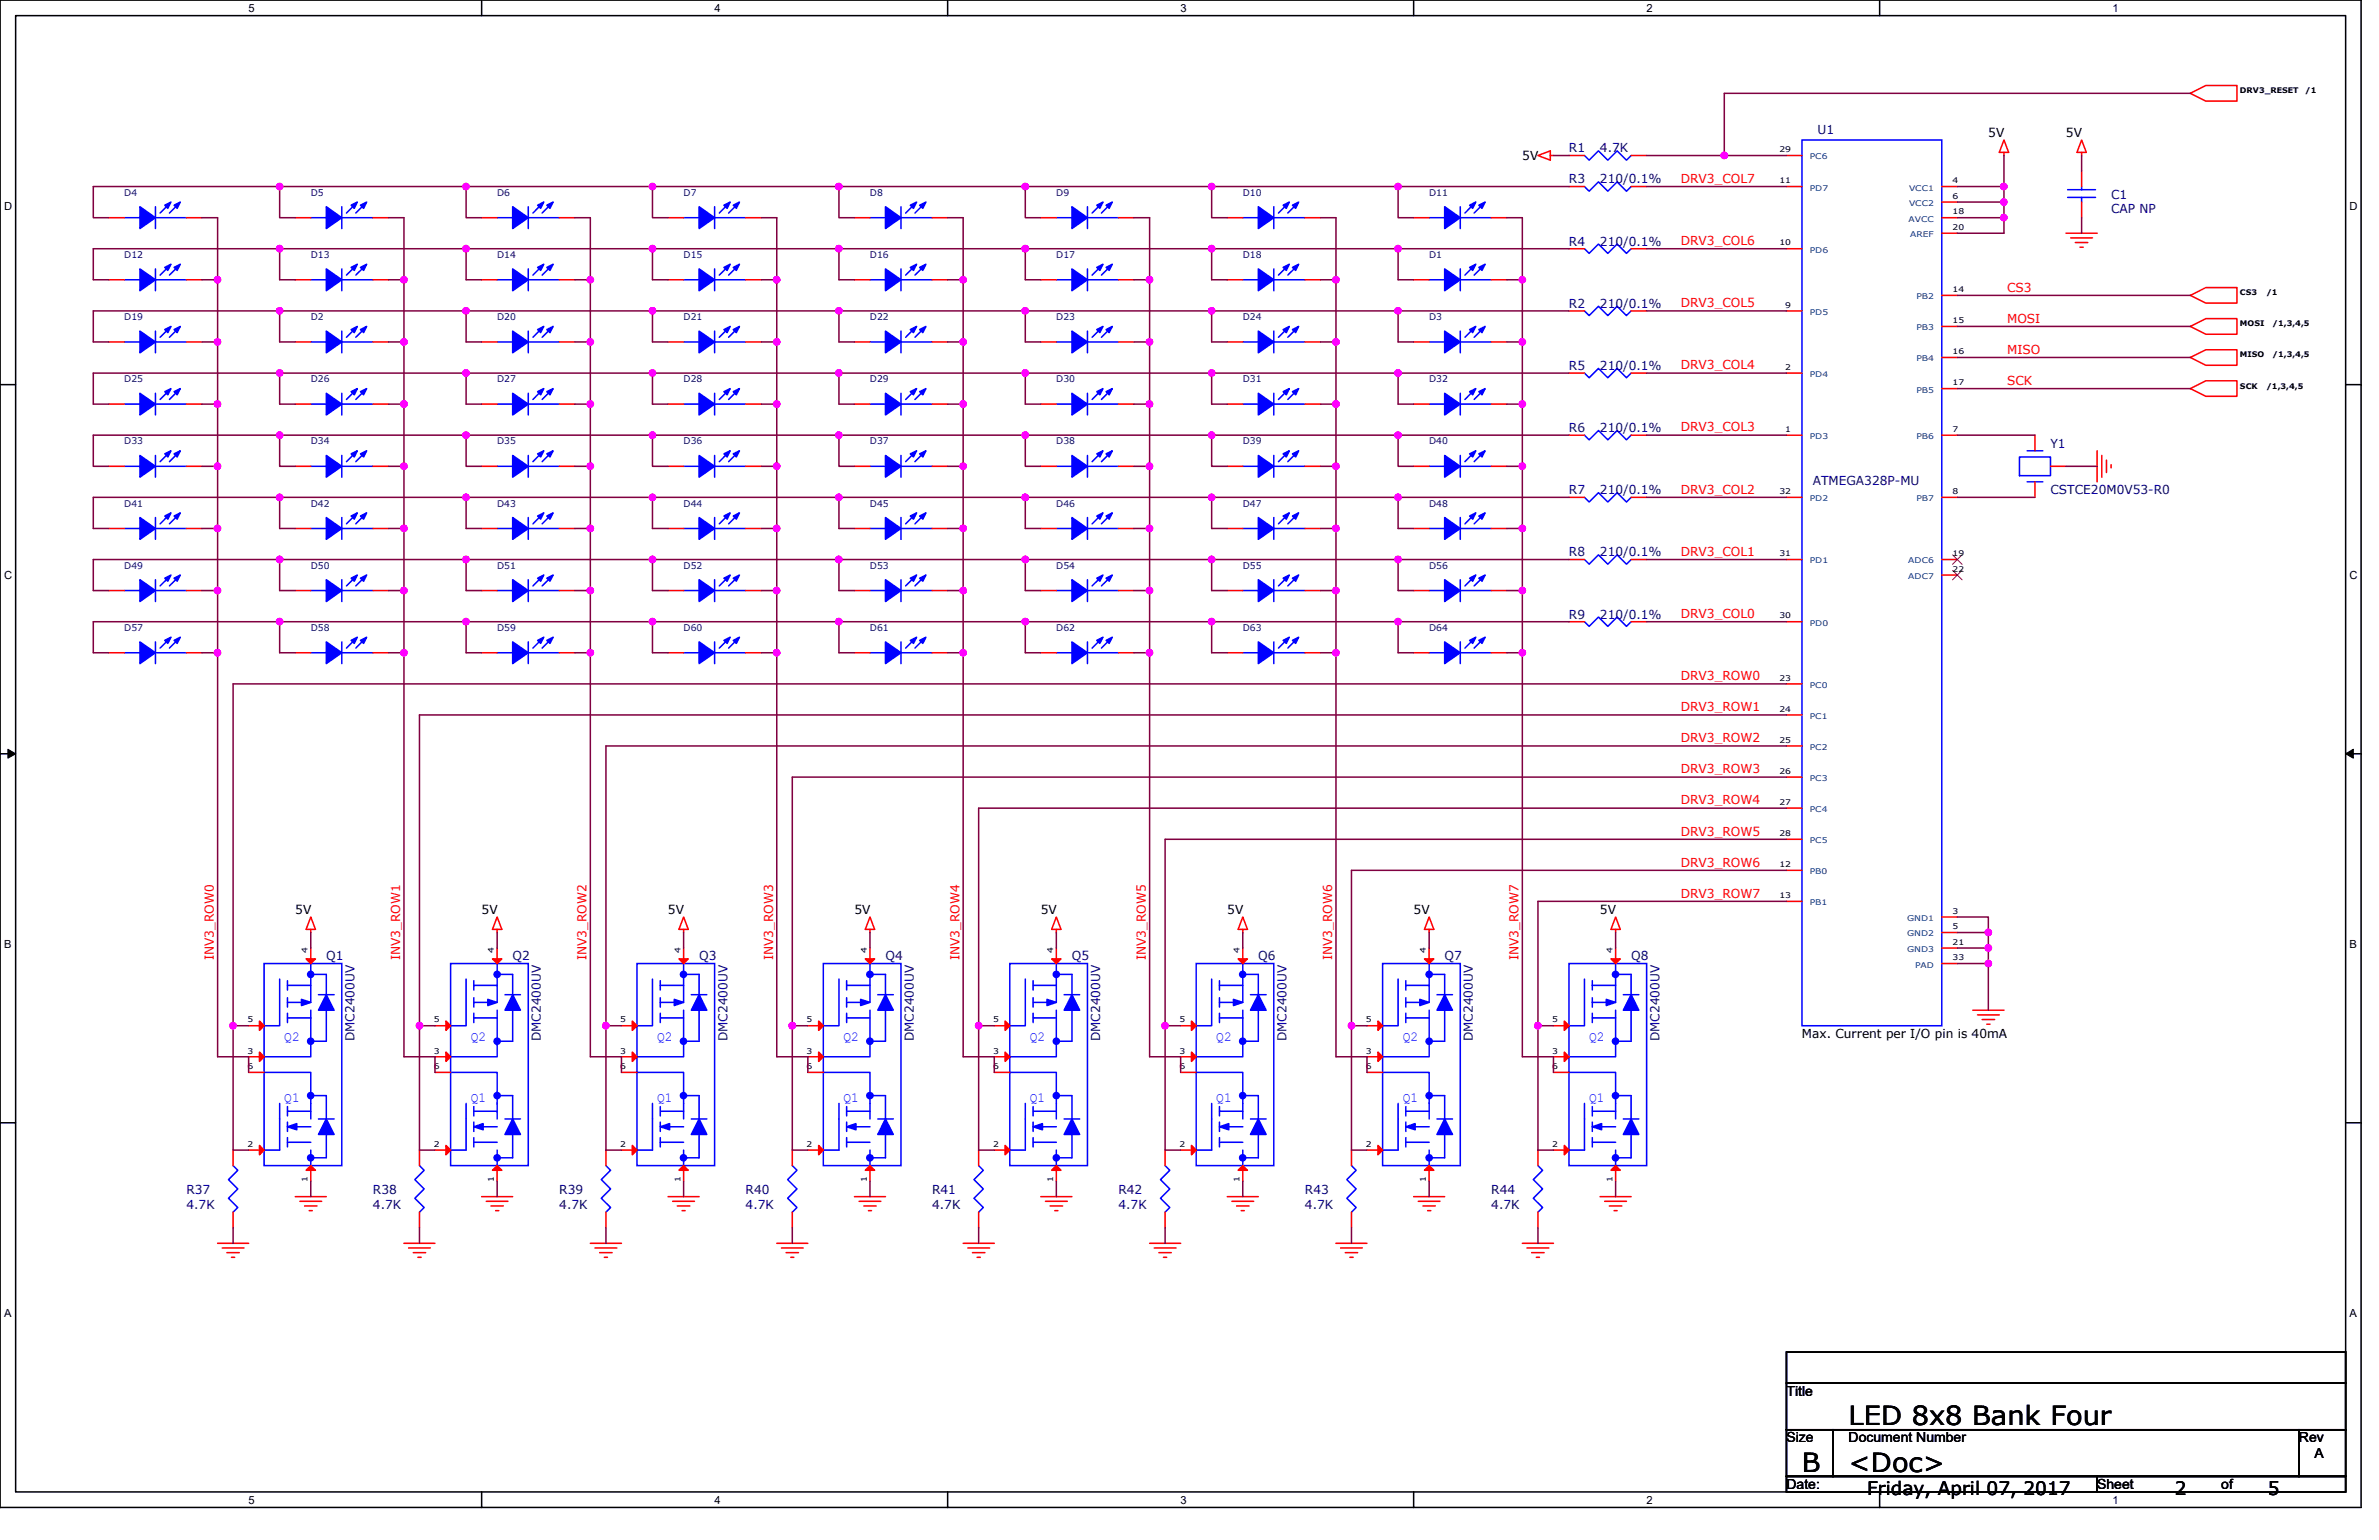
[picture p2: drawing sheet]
<svg xmlns="http://www.w3.org/2000/svg" width="432mm" height="279mm" viewBox="0 0 432 279" stroke-linecap="round" stroke-linejoin="round" font-family="sans-serif">
<defs><g id="words">
<g font-size="4.8">
<text x="335.5" y="258.6">LED 8x8 Bank Four</text>
<text x="327.1" y="267">B</text>
<text x="335.5" y="267">&lt;Doc&gt;</text>
</g>
<g font-size="3.4">
<text x="338.9" y="271.3">Friday, April 07, 2017</text>
<text x="394.7" y="271.3">2</text>
<text x="411.7" y="271.3">5</text>
</g>
<g font-size="2.5" fill="#00f">
<text x="51.6" y="188.9">Q2</text>
<text x="85.4" y="188.9">Q2</text>
<text x="119.3" y="188.9">Q2</text>
<text x="153.1" y="188.9">Q2</text>
<text x="186.9" y="188.9">Q2</text>
<text x="220.8" y="188.9">Q2</text>
<text x="254.6" y="188.9">Q2</text>
<text x="288.4" y="188.9">Q2</text>
<text x="51.6" y="199.9">Q1</text>
<text x="85.4" y="199.9">Q1</text>
<text x="119.3" y="199.9">Q1</text>
<text x="153.1" y="199.9">Q1</text>
<text x="186.9" y="199.9">Q1</text>
<text x="220.8" y="199.9">Q1</text>
<text x="254.6" y="199.9">Q1</text>
<text x="288.4" y="199.9">Q1</text>
</g>
<g font-size="2.5">
<text x="324.3" y="253.2">Title</text>
<text x="324.3" y="261.6">Size</text>
<text x="335.5" y="261.6">Document Number</text>
<text x="417.3" y="261.6">Rev</text>
<text x="420.1" y="264.5">A</text>
<text x="324.3" y="270.1">Date:</text>
<text x="380.6" y="270.1">Sheet</text>
<text x="403.2" y="270.1">of</text>
</g>
<g font-size="2.2">
<text x="276.3" y="29">5V</text>
<text x="360.9" y="24.8">5V</text>
<text x="375" y="24.8">5V</text>
<text x="53.6" y="165.8">5V</text>
<text x="87.4" y="165.8">5V</text>
<text x="121.2" y="165.8">5V</text>
<text x="155.1" y="165.8">5V</text>
<text x="188.9" y="165.8">5V</text>
<text x="222.8" y="165.8">5V</text>
<text x="256.6" y="165.8">5V</text>
<text x="290.4" y="165.8">5V</text>
<text x="327.1" y="188.3">Max. Current per I/O pin is 40mA</text>
</g>
<g font-size="2.2" fill="#000080">
<text x="284.8" y="27.6">R1</text>
<text x="290.4" y="27.6">4.7K</text>
<text x="329.9" y="24.3">U1</text>
<text x="284.8" y="33.3">R3</text>
<text x="290.4" y="33.3">210/0.1%</text>
<text x="383.2" y="36.1">C1</text>
<text x="383.2" y="38.6">CAP NP</text>
<text x="284.8" y="44.6">R4</text>
<text x="290.4" y="44.6">210/0.1%</text>
<text x="284.8" y="55.8">R2</text>
<text x="290.4" y="55.8">210/0.1%</text>
<text x="284.8" y="67.1">R5</text>
<text x="290.4" y="67.1">210/0.1%</text>
<text x="284.8" y="78.4">R6</text>
<text x="290.4" y="78.4">210/0.1%</text>
<text x="372.2" y="81.2">Y1</text>
<text x="284.8" y="89.7">R7</text>
<text x="290.4" y="89.7">210/0.1%</text>
<text x="329" y="88">ATMEGA328P-MU</text>
<text x="372.2" y="89.7">CSTCE20M0V53-R0</text>
<text x="284.8" y="100.9">R8</text>
<text x="290.4" y="100.9">210/0.1%</text>
<text x="284.8" y="112.2">R9</text>
<text x="290.4" y="112.2">210/0.1%</text>
<text x="59.2" y="174.2">Q1</text>
<text x="93" y="174.2">Q2</text>
<text x="126.9" y="174.2">Q3</text>
<text x="160.7" y="174.2">Q4</text>
<text x="194.6" y="174.2">Q5</text>
<text x="228.4" y="174.2">Q6</text>
<text x="262.2" y="174.2">Q7</text>
<text x="296.1" y="174.2">Q8</text>
<text x="64.3" y="188.9" transform="rotate(-90 64.3 188.9)">DMC2400UV</text>
<text x="98.2" y="188.9" transform="rotate(-90 98.2 188.9)">DMC2400UV</text>
<text x="132" y="188.9" transform="rotate(-90 132 188.9)">DMC2400UV</text>
<text x="165.8" y="188.9" transform="rotate(-90 165.8 188.9)">DMC2400UV</text>
<text x="199.7" y="188.9" transform="rotate(-90 199.7 188.9)">DMC2400UV</text>
<text x="233.5" y="188.9" transform="rotate(-90 233.5 188.9)">DMC2400UV</text>
<text x="267.4" y="188.9" transform="rotate(-90 267.4 188.9)">DMC2400UV</text>
<text x="301.2" y="188.9" transform="rotate(-90 301.2 188.9)">DMC2400UV</text>
<text x="33.8" y="216.5">R37</text>
<text x="33.8" y="219.4">4.7K</text>
<text x="67.7" y="216.5">R38</text>
<text x="67.7" y="219.4">4.7K</text>
<text x="101.5" y="216.5">R39</text>
<text x="101.5" y="219.4">4.7K</text>
<text x="135.3" y="216.5">R40</text>
<text x="135.3" y="219.4">4.7K</text>
<text x="169.2" y="216.5">R41</text>
<text x="169.2" y="219.4">4.7K</text>
<text x="203" y="216.5">R42</text>
<text x="203" y="219.4">4.7K</text>
<text x="236.9" y="216.5">R43</text>
<text x="236.9" y="219.4">4.7K</text>
<text x="270.7" y="216.5">R44</text>
<text x="270.7" y="219.4">4.7K</text>
</g>
<g font-size="2.2" fill="#f00">
<text x="305.1" y="33.2">DRV3_COL7</text>
<text x="305.1" y="44.4">DRV3_COL6</text>
<text x="364.3" y="53">CS3</text>
<text x="305.1" y="55.7">DRV3_COL5</text>
<text x="364.3" y="58.7">MOSI</text>
<text x="364.3" y="64.3">MISO</text>
<text x="305.1" y="67">DRV3_COL4</text>
<text x="364.3" y="69.9">SCK</text>
<text x="305.1" y="78.3">DRV3_COL3</text>
<text x="305.1" y="89.6">DRV3_COL2</text>
<text x="305.1" y="100.8">DRV3_COL1</text>
<text x="305.1" y="112.1">DRV3_COL0</text>
<text x="305.1" y="123.4">DRV3_ROW0</text>
<text x="305.1" y="129">DRV3_ROW1</text>
<text x="305.1" y="134.7">DRV3_ROW2</text>
<text x="305.1" y="140.3">DRV3_ROW3</text>
<text x="305.1" y="145.9">DRV3_ROW4</text>
<text x="305.1" y="151.6">DRV3_ROW5</text>
<text x="305.1" y="157.2">DRV3_ROW6</text>
<text x="305.1" y="162.9">DRV3_ROW7</text>
<text x="38.8" y="174.2" transform="rotate(-90 38.8 174.2)">INV3_ROW0</text>
<text x="72.6" y="174.2" transform="rotate(-90 72.6 174.2)">INV3_ROW1</text>
<text x="106.5" y="174.2" transform="rotate(-90 106.5 174.2)">INV3_ROW2</text>
<text x="140.3" y="174.2" transform="rotate(-90 140.3 174.2)">INV3_ROW3</text>
<text x="174.1" y="174.2" transform="rotate(-90 174.1 174.2)">INV3_ROW4</text>
<text x="208" y="174.2" transform="rotate(-90 208 174.2)">INV3_ROW5</text>
<text x="241.8" y="174.2" transform="rotate(-90 241.8 174.2)">INV3_ROW6</text>
<text x="275.6" y="174.2" transform="rotate(-90 275.6 174.2)">INV3_ROW7</text>
</g>
<g font-size="2">
<text x="45.1" y="2.1">5</text>
<text x="129.7" y="2.1">4</text>
<text x="214.3" y="2.1">3</text>
<text x="298.9" y="2.1">2</text>
<text x="383.5" y="2.1">1</text>
<text x=".7" y="38.1">D</text>
<text x="426.5" y="38.1">D</text>
<text x=".7" y="105.1">C</text>
<text x="426.5" y="105.1">C</text>
<text x=".7" y="172">B</text>
<text x="426.5" y="172">B</text>
<text x=".7" y="239">A</text>
<text x="426.5" y="239">A</text>
<text x="45.1" y="272.8">5</text>
<text x="129.7" y="272.8">4</text>
<text x="214.3" y="272.8">3</text>
<text x="298.9" y="272.8">2</text>
<text x="383.5" y="272.8">1</text>
</g>
<g font-size="1.7" fill="#000080">
<text x="22.6" y="35.5">D4</text>
<text x="56.4" y="35.5">D5</text>
<text x="90.2" y="35.5">D6</text>
<text x="124.1" y="35.5">D7</text>
<text x="157.9" y="35.5">D8</text>
<text x="191.7" y="35.5">D9</text>
<text x="225.6" y="35.5">D10</text>
<text x="259.4" y="35.5">D11</text>
<text x="22.6" y="46.8">D12</text>
<text x="56.4" y="46.8">D13</text>
<text x="90.2" y="46.8">D14</text>
<text x="124.1" y="46.8">D15</text>
<text x="157.9" y="46.8">D16</text>
<text x="191.7" y="46.8">D17</text>
<text x="225.6" y="46.8">D18</text>
<text x="259.4" y="46.8">D1</text>
<text x="22.6" y="58.1">D19</text>
<text x="56.4" y="58.1">D2</text>
<text x="90.2" y="58.1">D20</text>
<text x="124.1" y="58.1">D21</text>
<text x="157.9" y="58.1">D22</text>
<text x="191.7" y="58.1">D23</text>
<text x="225.6" y="58.1">D24</text>
<text x="259.4" y="58.1">D3</text>
<text x="22.6" y="69.4">D25</text>
<text x="56.4" y="69.4">D26</text>
<text x="90.2" y="69.4">D27</text>
<text x="124.1" y="69.4">D28</text>
<text x="157.9" y="69.4">D29</text>
<text x="191.7" y="69.4">D30</text>
<text x="225.6" y="69.4">D31</text>
<text x="259.4" y="69.4">D32</text>
<text x="22.6" y="80.6">D33</text>
<text x="56.4" y="80.6">D34</text>
<text x="90.2" y="80.6">D35</text>
<text x="124.1" y="80.6">D36</text>
<text x="157.9" y="80.6">D37</text>
<text x="191.7" y="80.6">D38</text>
<text x="225.6" y="80.6">D39</text>
<text x="259.4" y="80.6">D40</text>
<text x="22.6" y="91.9">D41</text>
<text x="56.4" y="91.9">D42</text>
<text x="90.2" y="91.9">D43</text>
<text x="124.1" y="91.9">D44</text>
<text x="157.9" y="91.9">D45</text>
<text x="191.7" y="91.9">D46</text>
<text x="225.6" y="91.9">D47</text>
<text x="259.4" y="91.9">D48</text>
<text x="22.6" y="103.2">D49</text>
<text x="56.4" y="103.2">D50</text>
<text x="90.2" y="103.2">D51</text>
<text x="124.1" y="103.2">D52</text>
<text x="157.9" y="103.2">D53</text>
<text x="191.7" y="103.2">D54</text>
<text x="225.6" y="103.2">D55</text>
<text x="259.4" y="103.2">D56</text>
<text x="22.6" y="114.5">D57</text>
<text x="56.4" y="114.5">D58</text>
<text x="90.2" y="114.5">D59</text>
<text x="124.1" y="114.5">D60</text>
<text x="157.9" y="114.5">D61</text>
<text x="191.7" y="114.5">D62</text>
<text x="225.6" y="114.5">D63</text>
<text x="259.4" y="114.5">D64</text>
</g>
<g font-size="1.4">
<text x="406.6" y="16.9">DRV3_RESET</text>
<text x="418.4" y="16.9">/1</text>
<text x="323" y="27.6">29</text>
<text x="323" y="33.3">11</text>
<text x="354.4" y="33.3">4</text>
<text x="354.4" y="38.9">18</text>
<text x="354.4" y="41.7">20</text>
<text x="354.4" y="36.1">6</text>
<text x="323" y="44.5">10</text>
<text x="354.4" y="53">14</text>
<text x="406.6" y="53.6">CS3</text>
<text x="411.4" y="53.6">/1</text>
<text x="324" y="55.8">9</text>
<text x="354.4" y="58.6">15</text>
<text x="406.6" y="59.2">MOSI</text>
<text x="412.5" y="59.2">/1,3,4,5</text>
<text x="354.4" y="64.3">16</text>
<text x="406.6" y="64.9">MISO</text>
<text x="412.5" y="64.9">/1,3,4,5</text>
<text x="324" y="67.1">2</text>
<text x="354.4" y="69.9">17</text>
<text x="406.6" y="70.5">SCK</text>
<text x="411.4" y="70.5">/1,3,4,5</text>
<text x="324" y="78.4">1</text>
<text x="354.4" y="78.4">7</text>
<text x="323" y="89.6">32</text>
<text x="354.4" y="89.6">8</text>
<text x="323" y="100.9">31</text>
<text x="354.4" y="100.9">19</text>
<text x="354.4" y="103.7">22</text>
<text x="323" y="112.2">30</text>
<text x="323" y="123.5">23</text>
<text x="323" y="129.1">24</text>
<text x="323" y="134.7">25</text>
<text x="323" y="140.4">26</text>
<text x="323" y="146">27</text>
<text x="323" y="151.7">28</text>
<text x="323" y="157.3">12</text>
<text x="323" y="162.9">13</text>
<text x="354.4" y="165.8">3</text>
<text x="55.8" y="172.8" transform="rotate(-90 55.8 172.8)">4</text>
<text x="89.6" y="172.8" transform="rotate(-90 89.6 172.8)">4</text>
<text x="123.5" y="172.8" transform="rotate(-90 123.5 172.8)">4</text>
<text x="157.3" y="172.8" transform="rotate(-90 157.3 172.8)">4</text>
<text x="191.1" y="172.8" transform="rotate(-90 191.1 172.8)">4</text>
<text x="225" y="172.8" transform="rotate(-90 225 172.8)">4</text>
<text x="258.8" y="172.8" transform="rotate(-90 258.8 172.8)">4</text>
<text x="292.7" y="172.8" transform="rotate(-90 292.7 172.8)">4</text>
<text x="354.4" y="168.6">5</text>
<text x="354.4" y="171.4">21</text>
<text x="354.4" y="174.2">33</text>
<text x="44.9" y="185.5">5</text>
<text x="78.8" y="185.5">5</text>
<text x="112.6" y="185.5">5</text>
<text x="146.4" y="185.5">5</text>
<text x="180.3" y="185.5">5</text>
<text x="214.1" y="185.5">5</text>
<text x="247.9" y="185.5">5</text>
<text x="281.7" y="185.5">5</text>
<text x="44.9" y="191.1">3</text>
<text x="78.8" y="191.1">3</text>
<text x="112.6" y="191.1">3</text>
<text x="146.4" y="191.1">3</text>
<text x="180.3" y="191.1">3</text>
<text x="214.1" y="191.1">3</text>
<text x="247.9" y="191.1">3</text>
<text x="281.7" y="191.1">3</text>
<text x="44.9" y="194">6</text>
<text x="78.8" y="194">6</text>
<text x="112.6" y="194">6</text>
<text x="146.4" y="194">6</text>
<text x="180.3" y="194">6</text>
<text x="214.1" y="194">6</text>
<text x="247.9" y="194">6</text>
<text x="281.7" y="194">6</text>
<text x="44.9" y="208.1">2</text>
<text x="78.8" y="208.1">2</text>
<text x="112.6" y="208.1">2</text>
<text x="146.4" y="208.1">2</text>
<text x="180.3" y="208.1">2</text>
<text x="214.1" y="208.1">2</text>
<text x="247.9" y="208.1">2</text>
<text x="281.7" y="208.1">2</text>
<text x="55.8" y="214.5" transform="rotate(-90 55.8 214.5)">1</text>
<text x="89.6" y="214.5" transform="rotate(-90 89.6 214.5)">1</text>
<text x="123.5" y="214.5" transform="rotate(-90 123.5 214.5)">1</text>
<text x="157.3" y="214.5" transform="rotate(-90 157.3 214.5)">1</text>
<text x="191.1" y="214.5" transform="rotate(-90 191.1 214.5)">1</text>
<text x="225" y="214.5" transform="rotate(-90 225 214.5)">1</text>
<text x="258.8" y="214.5" transform="rotate(-90 258.8 214.5)">1</text>
<text x="292.7" y="214.5" transform="rotate(-90 292.7 214.5)">1</text>
</g>
<g font-size="1.4" fill="#004080">
<text x="328.5" y="28.9">PC6</text>
<text x="328.5" y="34.6">PD7</text>
<text x="346.5" y="34.6">VCC1</text>
<text x="346.4" y="40.2">AVCC</text>
<text x="346.5" y="37.4">VCC2</text>
<text x="328.5" y="45.8">PD6</text>
<text x="346.7" y="43">AREF</text>
<text x="328.5" y="57.1">PD5</text>
<text x="347.8" y="54.3">PB2</text>
<text x="347.8" y="59.9">PB3</text>
<text x="347.8" y="65.6">PB4</text>
<text x="328.5" y="68.4">PD4</text>
<text x="347.8" y="71.2">PB5</text>
<text x="328.5" y="79.7">PD3</text>
<text x="347.8" y="79.7">PB6</text>
<text x="328.5" y="91">PD2</text>
<text x="347.8" y="91">PB7</text>
<text x="328.5" y="102.2">PD1</text>
<text x="346.4" y="102.2">ADC6</text>
<text x="346.4" y="105.1">ADC7</text>
<text x="328.5" y="113.5">PD0</text>
<text x="328.5" y="124.8">PC0</text>
<text x="328.5" y="130.4">PC1</text>
<text x="328.5" y="136.1">PC2</text>
<text x="328.5" y="141.7">PC3</text>
<text x="328.5" y="147.3">PC4</text>
<text x="328.5" y="153">PC5</text>
<text x="328.5" y="158.6">PB0</text>
<text x="328.5" y="164.3">PB1</text>
<text x="346.1" y="167.1">GND1</text>
<text x="346.1" y="169.9">GND2</text>
<text x="346.1" y="172.7">GND3</text>
<text x="347.6" y="175.5">PAD</text>
</g>
</g></defs>
<path d="M0 0h428.6v273.5h-428.6zM2.8 2.8h422.9v267.9h-422.9z" fill="none" stroke="#000" stroke-width=".28"/>
<g fill="#fff">
<path d="M45.1 .3h1.1v2.3h-1.1z"/>
<path d="M45.1 271h1.1v2.2h-1.1z"/>
</g>
<path d="M87.4 0v2.8M87.4 270.7v2.8" fill="none" stroke="#000" stroke-width=".28"/>
<g fill="#fff">
<path d="M129.7 .3h1.1v2.3h-1.1z"/>
<path d="M129.7 271h1.1v2.2h-1.1z"/>
</g>
<path d="M172 0v2.8M172 270.7v2.8" fill="none" stroke="#000" stroke-width=".28"/>
<g fill="#fff">
<path d="M214.3 .3h1.1v2.3h-1.1z"/>
<path d="M214.3 271h1.1v2.2h-1.1z"/>
</g>
<path d="M256.6 0v2.8M256.6 270.7v2.8" fill="none" stroke="#000" stroke-width=".28"/>
<g fill="#fff">
<path d="M298.9 .3h1.1v2.3h-1.1z"/>
<path d="M298.9 271h1.1v2.2h-1.1z"/>
</g>
<path d="M341.2 0v2.8M341.2 270.7v2.8" fill="none" stroke="#000" stroke-width=".28"/>
<g fill="#fff">
<path d="M383.5 .3h1.1v2.3h-1.1z"/>
<path d="M383.5 271h1.1v2.2h-1.1z"/>
<path d="M.7 36.3h1.5v2.3h-1.5z"/>
<path d="M426.5 36.3h1.4v2.3h-1.4z"/>
<path d="M.7 103.3h1.5v2.2h-1.5z"/>
<path d="M426.5 103.3h1.4v2.2h-1.4z"/>
</g>
<path d="M0 69.8h2.8M425.7 69.8h2.9" fill="none" stroke="#000" stroke-width=".28"/>
<g fill="#fff">
<path d="M.7 170.2h1.4v2.3h-1.4z"/>
<path d="M426.5 170.2h1.3v2.3h-1.3z"/>
</g>
<path d="M0 136.8h2.8M425.7 136.8h2.9" fill="none" stroke="#000" stroke-width=".28"/>
<path d="M1.4 135.9l1.4 .9-1.4 .8zM425.7 136.8l1.4-.9v1.7z" fill="#000" stroke="#000" stroke-width=".18"/>
<g fill="#fff">
<path d="M.7 237.2h1.4v2.2h-1.4z"/>
<path d="M426.4 237.2h1.4v2.2h-1.4z"/>
</g>
<path d="M0 203.7h2.8M425.7 203.7h2.9M324.3 245.3h101.4v5.7h-101.4zM324.3 251h101.4v8.4h-101.4zM324.3 259.4h8.4v8.5h-8.4zM332.7 259.4h84.6v8.5h-84.6zM417.3 259.4h8.4v8.5h-8.4zM324.3 267.9h56.3v2.8h-56.3zM380.6 267.9h45.1v2.8h-45.1z" fill="none" stroke="#000" stroke-width=".28"/>
<g fill="none" stroke="#f00" stroke-width=".28">
<path d="M397.6 16.9l2.8-1.4h5.6v2.9h-5.6zM19.7 39.5h2.9M33.8 39.5h2.9M53.6 39.5h2.8M67.7 39.5h2.8M87.4 39.5h2.8M101.5 39.5h2.8M121.2 39.5h2.9M135.3 39.5h2.9M155.1 39.5h2.8M169.2 39.5h2.8M188.9 39.5h2.8"/>
<path d="M203 39.5h2.8M222.8 39.5h2.8M236.9 39.5h2.8M256.6 39.5h2.8M270.7 39.5h2.8M279.1 28.2l2.3-.8v1.7zM281.4 28.2h.6M284.8 33.8h2.8M284.8 28.2h2.8M296.1 33.8h2.8M296.1 28.2h2.8M324.3 33.8h2.8"/>
<path d="M324.3 28.2h2.8M352.4 33.8h2.9M352.4 36.7h2.9M352.4 39.5h2.9M363.7 25.4l.9 2.2h-1.7zM363.7 27.6v.6M377.8 25.4l.9 2.2h-1.7zM377.8 27.6v.6M377.8 31v2.8M377.8 36.7v2.8M19.7 50.8h2.9M33.8 50.8h2.9"/>
<path d="M53.6 50.8h2.8M67.7 50.8h2.8M87.4 50.8h2.8M101.5 50.8h2.8M121.2 50.8h2.9M135.3 50.8h2.9M155.1 50.8h2.8M169.2 50.8h2.8M188.9 50.8h2.8M203 50.8h2.8M222.8 50.8h2.8M236.9 50.8h2.8"/>
<path d="M256.6 50.8h2.8M270.7 50.8h2.8M284.8 45.1h2.8M284.8 56.4h2.8M296.1 45.1h2.8M296.1 56.4h2.8M324.3 56.4h2.8M324.3 45.1h2.8M352.4 53.6h2.9M352.4 59.2h2.9M352.4 42.3h2.9M375 42.3h5.6"/>
<path d="M375.8 43.2h4M376.7 44h2.2M377.5 44.9h.6M397.6 53.6l2.8-1.4h5.6v2.8h-5.6zM397.6 59.2l2.8-1.4h5.6v2.8h-5.6zM19.7 62h2.9M19.7 73.3h2.9M33.8 62h2.9M33.8 73.3h2.9M53.6 62h2.8M53.6 73.3h2.8M67.7 62h2.8"/>
<path d="M67.7 73.3h2.8M87.4 73.3h2.8M87.4 62h2.8M101.5 73.3h2.8M101.5 62h2.8M121.2 62h2.9M121.2 73.3h2.9M135.3 62h2.9M135.3 73.3h2.9M155.1 73.3h2.8M155.1 62h2.8M169.2 73.3h2.8"/>
<path d="M169.2 62h2.8M188.9 62h2.8M188.9 73.3h2.8M203 62h2.8M203 73.3h2.8M222.8 73.3h2.8M222.8 62h2.8M236.9 73.3h2.8M236.9 62h2.8M256.6 73.3h2.8M256.6 62h2.8M270.7 73.3h2.8"/>
<path d="M270.7 62h2.8M284.8 67.7h2.8M284.8 79h2.8M296.1 67.7h2.8M296.1 79h2.8M324.3 79h2.8M324.3 67.7h2.8M352.4 79h2.9M352.4 64.9h2.9M352.4 70.5h2.9M369.4 79v2.8M397.6 64.9l2.8-1.4h5.6v2.8h-5.6z"/>
<path d="M397.6 70.5l2.8-1.4h5.6v2.8h-5.6zM19.7 84.6h2.9M19.7 95.9h2.9M33.8 84.6h2.9M33.8 95.9h2.9M53.6 95.9h2.8M53.6 84.6h2.8M67.7 95.9h2.8M67.7 84.6h2.8M87.4 84.6h2.8M87.4 95.9h2.8M101.5 84.6h2.8"/>
<path d="M101.5 95.9h2.8M121.2 84.6h2.9M121.2 95.9h2.9M135.3 84.6h2.9M135.3 95.9h2.9M155.1 84.6h2.8M155.1 95.9h2.8M169.2 84.6h2.8M169.2 95.9h2.8M188.9 95.9h2.8M188.9 84.6h2.8M203 95.9h2.8"/>
<path d="M203 84.6h2.8M222.8 84.6h2.8M222.8 95.9h2.8M236.9 84.6h2.8M236.9 95.9h2.8M256.6 95.9h2.8M256.6 84.6h2.8M270.7 95.9h2.8M270.7 84.6h2.8M284.8 90.2h2.8M296.1 90.2h2.8M324.3 90.2h2.8"/>
<path d="M352.4 90.2h2.9M369.4 87.4v2.8M372.2 84.6h2.8M380.6 81.8v5.6M381.5 82.6v4M382.3 83.5v2.2M383.2 84.3v.6M19.7 107.1h2.9M19.7 118.4h2.9M33.8 107.1h2.9M33.8 118.4h2.9M53.6 118.4h2.8"/>
<path d="M53.6 107.1h2.8M67.7 118.4h2.8M67.7 107.1h2.8M87.4 118.4h2.8M87.4 107.1h2.8M101.5 118.4h2.8M101.5 107.1h2.8M121.2 118.4h2.9M121.2 107.1h2.9M135.3 118.4h2.9M135.3 107.1h2.9M155.1 107.1h2.8"/>
<path d="M155.1 118.4h2.8M169.2 107.1h2.8M169.2 118.4h2.8M188.9 118.4h2.8M188.9 107.1h2.8M203 118.4h2.8M203 107.1h2.8M222.8 118.4h2.8M222.8 107.1h2.8M236.9 118.4h2.8M236.9 107.1h2.8M256.6 118.4h2.8"/>
<path d="M256.6 107.1h2.8M270.7 118.4h2.8M270.7 107.1h2.8M284.8 101.5h2.8M284.8 112.8h2.8M296.1 101.5h2.8M296.1 112.8h2.8M324.3 112.8h2.8M324.3 101.5h2.8M352.4 101.5h2.9M352.4 104.3h2.9M324.3 124.1h2.8"/>
<path d="M324.3 129.7h2.8M324.3 135.3h2.8M324.3 157.9h2.8M324.3 141h2.8M324.3 146.6h2.8M324.3 152.3h2.8M56.4 172v2.8M56.4 168.6v.6M56.4 166.4l.9 2.2h-1.7zM90.2 168.6v.6M90.2 172v2.8M90.2 166.4l.9 2.2h-1.7z"/>
<path d="M124.1 168.6v.6M124.1 172v2.8M124.1 166.4l.8 2.2h-1.7zM157.9 168.6v.6M157.9 172v2.8M157.9 166.4l.8 2.2h-1.6zM191.7 166.4l.9 2.2h-1.7zM191.7 168.6v.6M191.7 172v2.8M225.6 166.4l.8 2.2h-1.7zM225.6 168.6v.6M225.6 172v2.8"/>
<path d="M259.4 166.4l.8 2.2h-1.6zM259.4 168.6v.6M259.4 172v2.8M293.2 166.4l.9 2.2h-1.7zM293.2 168.6v.6M293.2 172v2.8M324.3 163.5h2.8M352.4 166.4h2.9M352.4 169.2h2.9M352.4 172h2.9M352.4 174.8h2.9M45.1 186.1h2.8"/>
<path d="M45.1 191.7h2.8M45.1 194.6h2.8M79 186.1h2.8M79 191.7h2.8M79 194.6h2.8M112.8 186.1h2.8M112.8 191.7h2.8M112.8 194.6h2.8M146.6 186.1h2.8M146.6 191.7h2.8M146.6 194.6h2.8M180.5 186.1h2.8"/>
<path d="M180.5 191.7h2.8M180.5 194.6h2.8M214.3 186.1h2.8M214.3 191.7h2.8M214.3 194.6h2.8M248.1 186.1h2.9M248.1 191.7h2.9M248.1 194.6h2.9M282 186.1h2.8M282 191.7h2.8M282 194.6h2.8M358.1 183.3h5.6"/>
<path d="M358.9 184.1h4M359.8 185h2.2M360.6 185.8h.6M42.3 208.7v2.8M42.3 219.9v2.9M45.1 208.7h2.8M53.6 217.1h5.6M54.4 218h4M55.3 218.8h2.2M56.1 219.6h.6M56.4 211.5v2.8M76.1 208.7v2.8"/>
<path d="M76.1 219.9v2.9M79 208.7h2.8M87.4 217.1h5.6M88.3 218h3.9M89.1 218.8h2.3M90 219.6h.5M90.2 211.5v2.8M110 208.7v2.8M110 219.9v2.9M112.8 208.7h2.8M121.2 217.1h5.7M122.1 218h3.9"/>
<path d="M122.9 218.8h2.3M123.8 219.6h.6M124.1 211.5v2.8M143.8 208.7v2.8M143.8 219.9v2.9M146.6 208.7h2.8M155.1 217.1h5.6M155.9 218h4M156.8 218.8h2.2M157.6 219.6h.6M157.9 211.5v2.8M177.6 208.7v2.8"/>
<path d="M177.6 219.9v2.9M180.5 208.7h2.8M188.9 217.1h5.7M189.8 218h3.9M190.6 218.8h2.3M191.5 219.6h.5M191.7 211.5v2.8M211.5 208.7v2.8M211.5 219.9v2.9M214.3 208.7h2.8M222.8 217.1h5.6M223.6 218h3.9"/>
<path d="M224.5 218.8h2.2M225.3 219.6h.5M225.6 211.5v2.8M245.3 208.7v2.8M245.3 219.9v2.9M248.1 208.7h2.9M256.6 217.1h5.6M257.4 218h4M258.3 218.8h2.2M259.1 219.6h.6M259.4 211.5v2.8M279.1 208.7v2.8"/>
<path d="M279.1 219.9v2.9M282 208.7h2.8M290.4 217.1h5.7M291.3 218h3.9M292.1 218.8h2.3M292.9 219.6h.6M293.2 211.5v2.8M39.5 225.6h5.6M40.3 226.4h4M41.2 227.3h2.2M42 228.1h.6M73.3 225.6h5.7"/>
<path d="M74.2 226.4h3.9M75 227.3h2.3M75.9 228.1h.5M107.1 225.6h5.7M108 226.4h4M108.8 227.3h2.3M109.7 228.1h.6M141 225.6h5.6M141.8 226.4h4M142.7 227.3h2.2M143.5 228.1h.6M174.8 225.6h5.7"/>
<path d="M175.7 226.4h3.9M176.5 227.3h2.3M177.4 228.1h.5M208.7 225.6h5.6M209.5 226.4h3.9M210.4 227.3h2.2M211.2 228.1h.6M242.5 225.6h5.6M243.3 226.4h4M244.2 227.3h2.2M245 228.1h.6M276.3 225.6h5.7"/>
<path d="M277.2 226.4h3.9M278 227.3h2.3M278.8 228.1h.6"/>
</g>
<g fill="none" stroke="#00f" stroke-width=".28">
<path d="M22.6 39.5h2.8M28.2 37.5v4M28.2 39.5h5.6M30.8 37l-1.7 1.7M32.4 37l-1.6 1.7M56.4 39.5h2.8M62 37.5v4M62 39.5h5.7M64.6 37l-1.7 1.7M66.3 37l-1.7 1.7M90.2 39.5h2.8M95.9 37.5v4"/>
<path d="M95.9 39.5h5.6M98.4 37l-1.7 1.7M100.1 37l-1.7 1.7M124.1 39.5h2.8M129.7 37.5v4M129.7 39.5h5.6M132.2 37l-1.6 1.7M133.9 37l-1.7 1.7M157.9 39.5h2.8M163.5 37.5v4M163.5 39.5h5.7M166.1 37l-1.7 1.7"/>
<path d="M167.8 37l-1.7 1.7M191.7 39.5h2.9M197.4 37.5v4M197.4 39.5h5.6M199.9 37l-1.7 1.7M201.6 37l-1.7 1.7M225.6 39.5h2.8M231.2 37.5v4M231.2 39.5h5.7M233.7 37l-1.6 1.7M235.4 37l-1.7 1.7M259.4 39.5h2.8"/>
<path d="M265 37.5v4M265 39.5h5.7M267.6 37l-1.7 1.7M269.3 37l-1.7 1.7M287.6 33.8l.8 .9 1.7-1.7 1.7 1.7 1.7-1.7 1.7 1.7 .9-.9M287.6 28.2l.8 .9 1.7-1.7 1.7 1.7 1.7-1.7 1.7 1.7 .9-.9M327.1 25.4h25.3v160.7h-25.3zM375.3 35.8h5M375.3 34.4h5M377.8 33.8v.6M377.8 35.8v.9M22.6 50.8h2.8"/>
<path d="M28.2 48.8v3.9M28.2 50.8h5.6M30.8 59.5l-1.7 1.7M30.8 48.2l-1.7 1.7M32.4 59.5l-1.6 1.7M32.4 48.2l-1.6 1.7M56.4 50.8h2.8M62 48.8v3.9M62 50.8h5.7M64.6 48.2l-1.7 1.7M64.6 59.5l-1.7 1.7M66.3 48.2l-1.7 1.7"/>
<path d="M66.3 59.5l-1.7 1.7M90.2 50.8h2.8M95.9 48.8v3.9M95.9 50.8h5.6M98.4 59.5l-1.7 1.7M98.4 48.2l-1.7 1.7M100.1 59.5l-1.7 1.7M100.1 48.2l-1.7 1.7M124.1 50.8h2.8M129.7 48.8v3.9M129.7 50.8h5.6M132.2 59.5l-1.6 1.7"/>
<path d="M132.2 48.2l-1.6 1.7M133.9 59.5l-1.7 1.7M133.9 48.2l-1.7 1.7M157.9 50.8h2.8M163.5 48.8v3.9M163.5 50.8h5.7M166.1 48.2l-1.7 1.7M166.1 59.5l-1.7 1.7M167.8 48.2l-1.7 1.7M167.8 59.5l-1.7 1.7M191.7 50.8h2.9M197.4 48.8v3.9"/>
<path d="M197.4 50.8h5.6M199.9 59.5l-1.7 1.7M199.9 48.2l-1.7 1.7M201.6 59.5l-1.7 1.7M201.6 48.2l-1.7 1.7M225.6 50.8h2.8M231.2 48.8v3.9M231.2 50.8h5.7M233.7 48.2l-1.6 1.7M233.7 59.5l-1.6 1.7M235.4 48.2l-1.7 1.7M235.4 59.5l-1.7 1.7"/>
<path d="M259.4 50.8h2.8M265 48.8v3.9M265 50.8h5.7M267.6 48.2l-1.7 1.7M267.6 59.5l-1.7 1.7M269.3 48.2l-1.7 1.7M269.3 59.5l-1.7 1.7M287.6 45.1l.8 .9 1.7-1.7 1.7 1.7 1.7-1.7 1.7 1.7 .9-.9M287.6 56.4l.8 .9 1.7-1.7 1.7 1.7 1.7-1.7 1.7 1.7 .9-.9M22.6 62h2.8M22.6 73.3h2.8M28.2 60.1v3.9"/>
<path d="M28.2 62h5.6M28.2 71.4v3.9M28.2 73.3h5.6M30.8 70.8l-1.7 1.7M32.4 70.8l-1.6 1.7M56.4 62h2.8M56.4 73.3h2.8M62 60.1v3.9M62 62h5.7M62 71.4v3.9M62 73.3h5.7M64.6 70.8l-1.7 1.7"/>
<path d="M66.3 70.8l-1.7 1.7M90.2 73.3h2.8M90.2 62h2.8M95.9 71.4v3.9M95.9 73.3h5.6M95.9 60.1v3.9M95.9 62h5.6M98.4 70.8l-1.7 1.7M100.1 70.8l-1.7 1.7M124.1 62h2.8M124.1 73.3h2.8M129.7 60.1v3.9"/>
<path d="M129.7 62h5.6M129.7 71.4v3.9M129.7 73.3h5.6M132.2 70.8l-1.6 1.7M133.9 70.8l-1.7 1.7M157.9 73.3h2.8M157.9 62h2.8M163.5 71.4v3.9M163.5 73.3h5.7M163.5 60.1v3.9M163.5 62h5.7M166.1 70.8l-1.7 1.7"/>
<path d="M167.8 70.8l-1.7 1.7M191.7 62h2.9M191.7 73.3h2.9M197.4 60.1v3.9M197.4 62h5.6M197.4 71.4v3.9M197.4 73.3h5.6M199.9 70.8l-1.7 1.7M201.6 70.8l-1.7 1.7M225.6 73.3h2.8M225.6 62h2.8M231.2 71.4v3.9"/>
<path d="M231.2 73.3h5.7M231.2 60.1v3.9M231.2 62h5.7M233.7 70.8l-1.6 1.7M235.4 70.8l-1.7 1.7M259.4 73.3h2.8M259.4 62h2.8M265 71.4v3.9M265 73.3h5.7M265 60.1v3.9M265 62h5.7M267.6 70.8l-1.7 1.7"/>
<path d="M269.3 70.8l-1.7 1.7M287.6 67.7l.8 .8 1.7-1.7 1.7 1.7 1.7-1.7 1.7 1.7 .9-.8M287.6 79l.8 .8 1.7-1.7 1.7 1.7 1.7-1.7 1.7 1.7 .9-.8M22.6 84.6h2.8M22.6 95.9h2.8M28.2 82.6v4M28.2 84.6h5.6M28.2 93.9v4M28.2 95.9h5.6M30.8 82.1l-1.7 1.7M30.8 93.3l-1.7 1.7M32.4 82.1l-1.6 1.7"/>
<path d="M32.4 93.3l-1.6 1.7M56.4 95.9h2.8M56.4 84.6h2.8M62 93.9v4M62 95.9h5.7M62 82.6v4M62 84.6h5.7M64.6 93.3l-1.7 1.7M64.6 82.1l-1.7 1.7M66.3 93.3l-1.7 1.7M66.3 82.1l-1.7 1.7M90.2 84.6h2.8"/>
<path d="M90.2 95.9h2.8M95.9 82.6v4M95.9 84.6h5.6M95.9 93.9v4M95.9 95.9h5.6M98.4 82.1l-1.7 1.7M98.4 93.3l-1.7 1.7M100.1 82.1l-1.7 1.7M100.1 93.3l-1.7 1.7M124.1 84.6h2.8M124.1 95.9h2.8M129.7 82.6v4"/>
<path d="M129.7 84.6h5.6M129.7 93.9v4M129.7 95.9h5.6M132.2 82.1l-1.6 1.7M132.2 93.3l-1.6 1.7M133.9 82.1l-1.7 1.7M133.9 93.3l-1.7 1.7M157.9 84.6h2.8M157.9 95.9h2.8M163.5 82.6v4M163.5 84.6h5.7M163.5 93.9v4"/>
<path d="M163.5 95.9h5.7M166.1 82.1l-1.7 1.7M166.1 93.3l-1.7 1.7M167.8 82.1l-1.7 1.7M167.8 93.3l-1.7 1.7M191.7 95.9h2.9M191.7 84.6h2.9M197.4 93.9v4M197.4 95.9h5.6M197.4 82.6v4M197.4 84.6h5.6M199.9 93.3l-1.7 1.7"/>
<path d="M199.9 82.1l-1.7 1.7M201.6 93.3l-1.7 1.7M201.6 82.1l-1.7 1.7M225.6 84.6h2.8M225.6 95.9h2.8M231.2 82.6v4M231.2 84.6h5.7M231.2 93.9v4M231.2 95.9h5.7M233.7 82.1l-1.6 1.7M233.7 93.3l-1.6 1.7M235.4 82.1l-1.7 1.7"/>
<path d="M235.4 93.3l-1.7 1.7M259.4 95.9h2.8M259.4 84.6h2.8M265 93.9v4M265 95.9h5.7M265 82.6v4M265 84.6h5.7M267.6 93.3l-1.7 1.7M267.6 82.1l-1.7 1.7M269.3 93.3l-1.7 1.7M269.3 82.1l-1.7 1.7M287.6 90.2l.8 .9 1.7-1.7 1.7 1.7 1.7-1.7 1.7 1.7 .9-.9"/>
<path d="M366.5 82.9h5.7v3.4h-5.7zM367.9 87.4h2.9M367.9 81.8h2.9M22.6 107.1h2.8M22.6 118.4h2.8M28.2 105.2v3.9M28.2 107.1h5.6M28.2 116.5v3.9M28.2 118.4h5.6M30.8 104.6l-1.7 1.7M30.8 115.9l-1.7 1.7M32.4 104.6l-1.6 1.7"/>
<path d="M32.4 115.9l-1.6 1.7M56.4 118.4h2.8M56.4 107.1h2.8M62 116.5v3.9M62 118.4h5.7M62 105.2v3.9M62 107.1h5.7M64.6 115.9l-1.7 1.7M64.6 104.6l-1.7 1.7M66.3 115.9l-1.7 1.7M66.3 104.6l-1.7 1.7M90.2 118.4h2.8"/>
<path d="M90.2 107.1h2.8M95.9 116.5v3.9M95.9 118.4h5.6M95.9 105.2v3.9M95.9 107.1h5.6M98.4 115.9l-1.7 1.7M98.4 104.6l-1.7 1.7M100.1 115.9l-1.7 1.7M100.1 104.6l-1.7 1.7M124.1 118.4h2.8M124.1 107.1h2.8M129.7 116.5v3.9"/>
<path d="M129.7 118.4h5.6M129.7 105.2v3.9M129.7 107.1h5.6M132.2 115.9l-1.6 1.7M132.2 104.6l-1.6 1.7M133.9 115.9l-1.7 1.7M133.9 104.6l-1.7 1.7M157.9 107.1h2.8M157.9 118.4h2.8M163.5 105.2v3.9M163.5 107.1h5.7M163.5 116.5v3.9"/>
<path d="M163.5 118.4h5.7M166.1 104.6l-1.7 1.7M166.1 115.9l-1.7 1.7M167.8 104.6l-1.7 1.7M167.8 115.9l-1.7 1.7M191.7 118.4h2.9M191.7 107.1h2.9M197.4 116.5v3.9M197.4 118.4h5.6M197.4 105.2v3.9M197.4 107.1h5.6M199.9 115.9l-1.7 1.7"/>
<path d="M199.9 104.6l-1.7 1.7M201.6 115.9l-1.7 1.7M201.6 104.6l-1.7 1.7M225.6 118.4h2.8M225.6 107.1h2.8M231.2 116.5v3.9M231.2 118.4h5.7M231.2 105.2v3.9M231.2 107.1h5.7M233.7 115.9l-1.6 1.7M233.7 104.6l-1.6 1.7M235.4 115.9l-1.7 1.7"/>
<path d="M235.4 104.6l-1.7 1.7M259.4 118.4h2.8M259.4 107.1h2.8M265 116.5v3.9M265 118.4h5.7M265 105.2v3.9M265 107.1h5.7M267.6 115.9l-1.7 1.7M267.6 104.6l-1.7 1.7M269.3 115.9l-1.7 1.7M269.3 104.6l-1.7 1.7M287.6 101.5l.8 .9 1.7-1.7 1.7 1.7 1.7-1.7 1.7 1.7 .9-.9"/>
<path d="M287.6 112.8l.8 .8 1.7-1.6 1.7 1.6 1.7-1.6 1.7 1.6 .9-.8M47.9 174.8h14.1v36.7h-14.1zM50.8 177.6v8.5h-2.9M52.2 178.8h4.2M52.2 177.9v1.7M56.4 176.8h2.8v3.7M56.4 174.8v7.1M81.8 174.8h14.1v36.7h-14.1zM84.6 177.6v8.5h-2.8M86 178.8h4.2M86 177.9v1.7M90.2 176.8h2.8v3.7"/>
<path d="M90.2 174.8v7.1M115.6 174.8h14.1v36.7h-14.1zM118.4 177.6v8.5h-2.8M119.8 178.8h4.3M119.8 177.9v1.7M124.1 174.8v7.1M124.1 176.8h2.8v3.7M149.4 174.8h14.1v36.7h-14.1zM152.3 177.6v8.5h-2.9M153.7 178.8h4.2M153.7 177.9v1.7M157.9 174.8v7.1"/>
<path d="M157.9 176.8h2.8v3.7M183.3 174.8h14.1v36.7h-14.1zM186.1 177.6v8.5h-2.8M187.5 178.8h4.2M187.5 177.9v1.7M191.7 176.8h2.9v3.7M191.7 174.8v7.1M217.1 174.8h14.1v36.7h-14.1zM219.9 177.6v8.5h-2.8M221.3 178.8h4.3M221.3 177.9v1.7M225.6 176.8h2.8v3.7"/>
<path d="M225.6 174.8v7.1M251 174.8h14v36.7h-14zM253.8 177.6v8.5h-2.8M255.2 178.8h4.2M255.2 177.9v1.7M259.4 176.8h2.8v3.7M259.4 174.8v7.1M284.8 174.8h14.1v36.7h-14.1zM287.6 177.6v8.5h-2.8M289 178.8h4.2M289 177.9v1.7M293.2 176.8h2.9v3.7"/>
<path d="M293.2 174.8v7.1M47.9 194.6h8.5v8.4M52.2 181.9h2.8M52.2 184.7h4.2M52.2 181v1.7M52.2 183.8v1.7M56.4 183.3v8.4h-8.5M56.4 198.8h2.8v4.2M57.8 180.5h2.8M59.2 183.3v5.6h-2.8M81.8 194.6h8.4v8.4M86 181.9h2.8"/>
<path d="M86 184.7h4.2M86 181v1.7M86 183.8v1.7M90.2 183.3v8.4h-8.4M90.2 198.8h2.8v4.2M91.7 180.5h2.8M93 183.3v5.6h-2.8M115.6 194.6h8.5v8.4M119.8 184.7h4.3M119.8 181v1.7M119.8 183.8v1.7M119.8 181.9h2.9"/>
<path d="M124.1 183.3v8.4h-8.5M124.1 198.8h2.8v4.2M125.5 180.5h2.8M126.9 183.3v5.6h-2.8M149.4 194.6h8.5v8.4M153.7 184.7h4.2M153.7 181v1.7M153.7 183.8v1.7M153.7 181.9h2.8M157.9 183.3v8.4h-8.5M157.9 198.8h2.8v4.2M159.3 180.5h2.8"/>
<path d="M160.7 183.3v5.6h-2.8M183.3 194.6h8.4v8.4M187.5 181.9h2.8M187.5 181v1.7M187.5 183.8v1.7M187.5 184.7h4.2M191.7 183.3v8.4h-8.4M191.7 198.8h2.9v4.2M193.1 180.5h2.9M194.6 183.3v5.6h-2.9M217.1 194.6h8.5v8.4M221.3 181.9h2.9"/>
<path d="M221.3 181v1.7M221.3 183.8v1.7M221.3 184.7h4.3M225.6 183.3v8.4h-8.5M225.6 198.8h2.8v4.2M227 180.5h2.8M228.4 183.3v5.6h-2.8M251 194.6h8.4v8.4M255.2 181.9h2.8M255.2 181v1.7M255.2 183.8v1.7M255.2 184.7h4.2"/>
<path d="M259.4 183.3v8.4h-8.4M259.4 198.8h2.8v4.2M260.8 180.5h2.8M262.2 183.3v5.6h-2.8M284.8 194.6h8.4v8.4M289 181.9h2.8M289 181v1.7M289 183.8v1.7M289 184.7h4.2M293.2 198.8h2.9v4.2M293.2 183.3v8.4h-8.4M294.6 180.5h2.9"/>
<path d="M296.1 183.3v5.6h-2.9M42.3 211.5l.9 .8-1.7 1.7 1.7 1.7-1.7 1.7 1.7 1.7-.9 .8M50.8 200.2v8.5h-2.9M52.2 201.6h4.2M52.2 200.8v1.7M52.2 203.6v1.7M52.2 206.4v1.7M52.2 204.4h.5M52.2 207.2h4.2M53.9 204.4h2.5M56.4 208.7v2.8M57.8 203h2.8"/>
<path d="M59.2 205.8v4.3h-2.8M76.1 211.5l.9 .8-1.7 1.7 1.7 1.7-1.7 1.7 1.7 1.7-.9 .8M84.6 200.2v8.5h-2.8M86 201.6h4.2M86 200.8v1.7M86 203.6v1.7M86 206.4v1.7M86 204.4h.6M86 207.2h4.2M87.7 204.4h2.5M90.2 208.7v2.8M91.7 203h2.8"/>
<path d="M93 205.8v4.3h-2.8M110 211.5l.8 .8-1.7 1.7 1.7 1.7-1.7 1.7 1.7 1.7-.8 .8M118.4 200.2v8.5h-2.8M119.8 201.6h4.3M119.8 200.8v1.7M119.8 203.6v1.7M119.8 206.4v1.7M119.8 204.4h.6M119.8 207.2h4.3M121.5 204.4h2.6M124.1 208.7v2.8M125.5 203h2.8"/>
<path d="M126.9 205.8v4.3h-2.8M143.8 211.5l.9 .8-1.7 1.7 1.7 1.7-1.7 1.7 1.7 1.7-.9 .8M152.3 200.2v8.5h-2.9M153.7 201.6h4.2M153.7 200.8v1.7M153.7 203.6v1.7M153.7 206.4v1.7M153.7 204.4h.5M153.7 207.2h4.2M155.4 204.4h2.5M157.9 208.7v2.8M159.3 203h2.8"/>
<path d="M160.7 205.8v4.3h-2.8M177.6 211.5l.9 .8-1.7 1.7 1.7 1.7-1.7 1.7 1.7 1.7-.9 .8M186.1 200.2v8.5h-2.8M187.5 201.6h4.2M187.5 200.8v1.7M187.5 203.6v1.7M187.5 206.4v1.7M187.5 204.4h.6M187.5 207.2h4.2M189.2 204.4h2.5M191.7 208.7v2.8M193.1 203h2.9"/>
<path d="M194.6 205.8v4.3h-2.9M211.5 211.5l.8 .8-1.7 1.7 1.7 1.7-1.7 1.7 1.7 1.7-.8 .8M219.9 200.2v8.5h-2.8M221.3 201.6h4.3M221.3 200.8v1.7M221.3 203.6v1.7M221.3 206.4v1.7M221.3 204.4h.6M221.3 207.2h4.3M223 204.4h2.6M225.6 208.7v2.8M227 203h2.8"/>
<path d="M228.4 205.8v4.3h-2.8M245.3 211.5l.8 .8-1.6 1.7 1.6 1.7-1.6 1.7 1.6 1.7-.8 .8M253.8 200.2v8.5h-2.8M255.2 201.6h4.2M255.2 200.8v1.7M255.2 203.6v1.7M255.2 206.4v1.7M255.2 204.4h.5M255.2 207.2h4.2M256.9 204.4h2.5M259.4 208.7v2.8M260.8 203h2.8"/>
<path d="M262.2 205.8v4.3h-2.8M279.1 211.5l.9 .8-1.7 1.7 1.7 1.7-1.7 1.7 1.7 1.7-.9 .8M287.6 200.2v8.5h-2.8M289 201.6h4.2M289 200.8v1.7M289 203.6v1.7M289 206.4v1.7M289 204.4h.6M289 207.2h4.2M290.7 204.4h2.5M293.2 208.7v2.8M294.6 203h2.9"/>
<path d="M296.1 205.8v4.3h-2.9"/>
</g>
<g fill="#00f" stroke="#00f" stroke-width=".28">
<path d="M262.2 93.9l2.8 2-2.8 2z" fill-rule="evenodd"/>
<path d="M268.4 93.6l1.2-.6-.6 1.2z" fill-rule="evenodd"/>
<path d="M266.7 93.6l1.2-.6-.6 1.2z" fill-rule="evenodd"/>
<path d="M194.6 37.5l2.8 2-2.8 2z" fill-rule="evenodd"/>
<path d="M200.8 37.2l1.1-.5-.6 1.1z" fill-rule="evenodd"/>
<path d="M199.1 37.2l1.1-.5-.6 1.1z" fill-rule="evenodd"/>
<path d="M59.2 180.5l1.4 2.8h-2.8z" fill-rule="evenodd"/>
<path d="M52.2 204.4l1.7-.5v1.1z" fill-rule="evenodd"/>
<path d="M59.2 203l1.4 2.8h-2.8z" fill-rule="evenodd"/>
<path d="M54.7 181.3l1.7 .6-1.7 .5z" fill-rule="evenodd"/>
<path d="M59.2 48.8l2.8 2-2.8 1.9z" fill-rule="evenodd"/>
<path d="M65.4 48.5l1.1-.6-.5 1.2z" fill-rule="evenodd"/>
<path d="M63.7 48.5l1.2-.6-.6 1.2z" fill-rule="evenodd"/>
<path d="M25.4 82.6l2.8 2-2.8 2z" fill-rule="evenodd"/>
<path d="M31.6 82.3l1.1-.5-.5 1.1z" fill-rule="evenodd"/>
<path d="M29.9 82.3l1.1-.5-.5 1.1z" fill-rule="evenodd"/>
<path d="M194.6 116.5l2.8 1.9-2.8 2z" fill-rule="evenodd"/>
<path d="M200.8 116.2l1.1-.6-.6 1.1z" fill-rule="evenodd"/>
<path d="M199.1 116.2l1.1-.6-.6 1.1z" fill-rule="evenodd"/>
<path d="M194.6 60.1l2.8 1.9-2.8 2z" fill-rule="evenodd"/>
<path d="M200.8 59.8l1.1-.6-.6 1.1z" fill-rule="evenodd"/>
<path d="M199.1 59.8l1.1-.6-.6 1.1z" fill-rule="evenodd"/>
<path d="M126.9 82.6l2.8 2-2.8 2z" fill-rule="evenodd"/>
<path d="M133.1 82.3l1.1-.5-.6 1.1z" fill-rule="evenodd"/>
<path d="M131.4 82.3l1.1-.5-.5 1.1z" fill-rule="evenodd"/>
<path d="M262.2 48.8l2.8 2-2.8 1.9z" fill-rule="evenodd"/>
<path d="M268.4 48.5l1.2-.6-.6 1.2z" fill-rule="evenodd"/>
<path d="M266.7 48.5l1.2-.6-.6 1.2z" fill-rule="evenodd"/>
<path d="M59.2 60.1l2.8 1.9-2.8 2z" fill-rule="evenodd"/>
<path d="M65.4 59.8l1.1-.6-.5 1.1z" fill-rule="evenodd"/>
<path d="M63.7 59.8l1.2-.6-.6 1.1z" fill-rule="evenodd"/>
<path d="M126.9 116.5l2.8 1.9-2.8 2z" fill-rule="evenodd"/>
<path d="M133.1 116.2l1.1-.6-.6 1.1z" fill-rule="evenodd"/>
<path d="M131.4 116.2l1.1-.6-.5 1.1z" fill-rule="evenodd"/>
<path d="M160.7 37.5l2.8 2-2.8 2z" fill-rule="evenodd"/>
<path d="M166.9 37.2l1.2-.5-.6 1.1z" fill-rule="evenodd"/>
<path d="M165.2 37.2l1.2-.5-.6 1.1z" fill-rule="evenodd"/>
<path d="M228.4 82.6l2.8 2-2.8 2z" fill-rule="evenodd"/>
<path d="M234.6 82.3l1.1-.5-.5 1.1z" fill-rule="evenodd"/>
<path d="M232.9 82.3l1.1-.5-.5 1.1z" fill-rule="evenodd"/>
<path d="M25.4 60.1l2.8 1.9-2.8 2z" fill-rule="evenodd"/>
<path d="M31.6 59.8l1.1-.6-.5 1.1z" fill-rule="evenodd"/>
<path d="M29.9 59.8l1.1-.6-.5 1.1z" fill-rule="evenodd"/>
<path d="M126.9 93.9l2.8 2-2.8 2z" fill-rule="evenodd"/>
<path d="M133.1 93.6l1.1-.6-.6 1.2z" fill-rule="evenodd"/>
<path d="M131.4 93.6l1.1-.6-.5 1.2z" fill-rule="evenodd"/>
<path d="M126.9 37.5l2.8 2-2.8 2z" fill-rule="evenodd"/>
<path d="M133.1 37.2l1.1-.5-.6 1.1z" fill-rule="evenodd"/>
<path d="M131.4 37.2l1.1-.5-.5 1.1z" fill-rule="evenodd"/>
<path d="M194.6 93.9l2.8 2-2.8 2z" fill-rule="evenodd"/>
<path d="M200.8 93.6l1.1-.6-.6 1.2z" fill-rule="evenodd"/>
<path d="M199.1 93.6l1.1-.6-.6 1.2z" fill-rule="evenodd"/>
<path d="M194.6 180.5l1.4 2.8h-2.9z" fill-rule="evenodd"/>
<path d="M187.5 204.4l1.7-.5v1.1z" fill-rule="evenodd"/>
<path d="M194.6 203l1.4 2.8h-2.9z" fill-rule="evenodd"/>
<path d="M190 181.3l1.7 .6-1.7 .5z" fill-rule="evenodd"/>
<path d="M160.7 48.8l2.8 2-2.8 1.9z" fill-rule="evenodd"/>
<path d="M166.9 48.5l1.2-.6-.6 1.2z" fill-rule="evenodd"/>
<path d="M165.2 48.5l1.2-.6-.6 1.2z" fill-rule="evenodd"/>
<path d="M93 71.4l2.9 1.9-2.9 2z" fill-rule="evenodd"/>
<path d="M99.3 71.1l1.1-.6-.6 1.1z" fill-rule="evenodd"/>
<path d="M97.6 71.1l1.1-.6-.6 1.1z" fill-rule="evenodd"/>
<path d="M262.2 180.5l1.4 2.8h-2.8z" fill-rule="evenodd"/>
<path d="M255.2 204.4l1.7-.5v1.1z" fill-rule="evenodd"/>
<path d="M262.2 203l1.4 2.8h-2.8z" fill-rule="evenodd"/>
<path d="M257.7 181.3l1.7 .6-1.7 .5z" fill-rule="evenodd"/>
<path d="M59.2 93.9l2.8 2-2.8 2z" fill-rule="evenodd"/>
<path d="M65.4 93.6l1.1-.6-.5 1.2z" fill-rule="evenodd"/>
<path d="M63.7 93.6l1.2-.6-.6 1.2z" fill-rule="evenodd"/>
<path d="M228.4 37.5l2.8 2-2.8 2z" fill-rule="evenodd"/>
<path d="M234.6 37.2l1.1-.5-.5 1.1z" fill-rule="evenodd"/>
<path d="M232.9 37.2l1.1-.5-.5 1.1z" fill-rule="evenodd"/>
<path d="M160.7 71.4l2.8 1.9-2.8 2z" fill-rule="evenodd"/>
<path d="M166.9 71.1l1.2-.6-.6 1.1z" fill-rule="evenodd"/>
<path d="M165.2 71.1l1.2-.6-.6 1.1z" fill-rule="evenodd"/>
<path d="M228.4 116.5l2.8 1.9-2.8 2z" fill-rule="evenodd"/>
<path d="M234.6 116.2l1.1-.6-.5 1.1z" fill-rule="evenodd"/>
<path d="M232.9 116.2l1.1-.6-.5 1.1z" fill-rule="evenodd"/>
<path d="M194.6 105.2l2.8 1.9-2.8 2z" fill-rule="evenodd"/>
<path d="M200.8 104.9l1.1-.6-.6 1.2z" fill-rule="evenodd"/>
<path d="M199.1 104.9l1.1-.6-.6 1.2z" fill-rule="evenodd"/>
<path d="M194.6 48.8l2.8 2-2.8 1.9z" fill-rule="evenodd"/>
<path d="M200.8 48.5l1.1-.6-.6 1.2z" fill-rule="evenodd"/>
<path d="M199.1 48.5l1.1-.6-.6 1.2z" fill-rule="evenodd"/>
<path d="M93 82.6l2.9 2-2.9 2z" fill-rule="evenodd"/>
<path d="M99.3 82.3l1.1-.5-.6 1.1z" fill-rule="evenodd"/>
<path d="M97.6 82.3l1.1-.5-.6 1.1z" fill-rule="evenodd"/>
<path d="M59.2 116.5l2.8 1.9-2.8 2z" fill-rule="evenodd"/>
<path d="M65.4 116.2l1.1-.6-.5 1.1z" fill-rule="evenodd"/>
<path d="M63.7 116.2l1.2-.6-.6 1.1z" fill-rule="evenodd"/>
<path d="M25.4 93.9l2.8 2-2.8 2z" fill-rule="evenodd"/>
<path d="M31.6 93.6l1.1-.6-.5 1.2z" fill-rule="evenodd"/>
<path d="M29.9 93.6l1.1-.6-.5 1.2z" fill-rule="evenodd"/>
<path d="M262.2 71.4l2.8 1.9-2.8 2z" fill-rule="evenodd"/>
<path d="M268.4 71.1l1.2-.6-.6 1.1z" fill-rule="evenodd"/>
<path d="M266.7 71.1l1.2-.6-.6 1.1z" fill-rule="evenodd"/>
<path d="M25.4 71.4l2.8 1.9-2.8 2z" fill-rule="evenodd"/>
<path d="M31.6 71.1l1.1-.6-.5 1.1z" fill-rule="evenodd"/>
<path d="M29.9 71.1l1.1-.6-.5 1.1z" fill-rule="evenodd"/>
<path d="M160.7 180.5l1.4 2.8h-2.8z" fill-rule="evenodd"/>
<path d="M153.7 204.4l1.7-.5v1.1z" fill-rule="evenodd"/>
<path d="M160.7 203l1.4 2.8h-2.8z" fill-rule="evenodd"/>
<path d="M156.2 181.3l1.7 .6-1.7 .5z" fill-rule="evenodd"/>
<path d="M262.2 116.5l2.8 1.9-2.8 2z" fill-rule="evenodd"/>
<path d="M268.4 116.2l1.2-.6-.6 1.1z" fill-rule="evenodd"/>
<path d="M266.7 116.2l1.2-.6-.6 1.1z" fill-rule="evenodd"/>
<path d="M228.4 71.4l2.8 1.9-2.8 2z" fill-rule="evenodd"/>
<path d="M234.6 71.1l1.1-.6-.5 1.1z" fill-rule="evenodd"/>
<path d="M232.9 71.1l1.1-.6-.5 1.1z" fill-rule="evenodd"/>
<path d="M160.7 105.2l2.8 1.9-2.8 2z" fill-rule="evenodd"/>
<path d="M166.9 104.9l1.2-.6-.6 1.2z" fill-rule="evenodd"/>
<path d="M165.2 104.9l1.2-.6-.6 1.2z" fill-rule="evenodd"/>
<path d="M25.4 105.2l2.8 1.9-2.8 2z" fill-rule="evenodd"/>
<path d="M31.6 104.9l1.1-.6-.5 1.2z" fill-rule="evenodd"/>
<path d="M29.9 104.9l1.1-.6-.5 1.2z" fill-rule="evenodd"/>
<path d="M126.9 60.1l2.8 1.9-2.8 2z" fill-rule="evenodd"/>
<path d="M133.1 59.8l1.1-.6-.6 1.1z" fill-rule="evenodd"/>
<path d="M131.4 59.8l1.1-.6-.5 1.1z" fill-rule="evenodd"/>
<path d="M93 116.5l2.9 1.9-2.9 2z" fill-rule="evenodd"/>
<path d="M99.3 116.2l1.1-.6-.6 1.1z" fill-rule="evenodd"/>
<path d="M97.6 116.2l1.1-.6-.6 1.1z" fill-rule="evenodd"/>
<path d="M262.2 105.2l2.8 1.9-2.8 2z" fill-rule="evenodd"/>
<path d="M268.4 104.9l1.2-.6-.6 1.2z" fill-rule="evenodd"/>
<path d="M266.7 104.9l1.2-.6-.6 1.2z" fill-rule="evenodd"/>
<path d="M59.2 37.5l2.8 2-2.8 2z" fill-rule="evenodd"/>
<path d="M65.4 37.2l1.1-.5-.5 1.1z" fill-rule="evenodd"/>
<path d="M63.7 37.2l1.2-.5-.6 1.1z" fill-rule="evenodd"/>
<path d="M25.4 48.8l2.8 2-2.8 1.9z" fill-rule="evenodd"/>
<path d="M31.6 48.5l1.1-.6-.5 1.2z" fill-rule="evenodd"/>
<path d="M29.9 48.5l1.1-.6-.5 1.2z" fill-rule="evenodd"/>
<path d="M126.9 180.5l1.4 2.8h-2.8z" fill-rule="evenodd"/>
<path d="M119.8 204.4l1.7-.5v1.1z" fill-rule="evenodd"/>
<path d="M126.9 203l1.4 2.8h-2.8z" fill-rule="evenodd"/>
<path d="M122.4 181.3l1.7 .6-1.7 .5z" fill-rule="evenodd"/>
<path d="M160.7 116.5l2.8 1.9-2.8 2z" fill-rule="evenodd"/>
<path d="M166.9 116.2l1.2-.6-.6 1.1z" fill-rule="evenodd"/>
<path d="M165.2 116.2l1.2-.6-.6 1.1z" fill-rule="evenodd"/>
<path d="M160.7 60.1l2.8 1.9-2.8 2z" fill-rule="evenodd"/>
<path d="M166.9 59.8l1.2-.6-.6 1.1z" fill-rule="evenodd"/>
<path d="M165.2 59.8l1.2-.6-.6 1.1z" fill-rule="evenodd"/>
<path d="M126.9 71.4l2.8 1.9-2.8 2z" fill-rule="evenodd"/>
<path d="M133.1 71.1l1.1-.6-.6 1.1z" fill-rule="evenodd"/>
<path d="M131.4 71.1l1.1-.6-.5 1.1z" fill-rule="evenodd"/>
<path d="M228.4 48.8l2.8 2-2.8 1.9z" fill-rule="evenodd"/>
<path d="M234.6 48.5l1.1-.6-.5 1.2z" fill-rule="evenodd"/>
<path d="M232.9 48.5l1.1-.6-.5 1.2z" fill-rule="evenodd"/>
<path d="M194.6 71.4l2.8 1.9-2.8 2z" fill-rule="evenodd"/>
<path d="M200.8 71.1l1.1-.6-.6 1.1z" fill-rule="evenodd"/>
<path d="M199.1 71.1l1.1-.6-.6 1.1z" fill-rule="evenodd"/>
<path d="M262.2 60.1l2.8 1.9-2.8 2z" fill-rule="evenodd"/>
<path d="M268.4 59.8l1.2-.6-.6 1.1z" fill-rule="evenodd"/>
<path d="M266.7 59.8l1.2-.6-.6 1.1z" fill-rule="evenodd"/>
<path d="M59.2 71.4l2.8 1.9-2.8 2z" fill-rule="evenodd"/>
<path d="M65.4 71.1l1.1-.6-.5 1.1z" fill-rule="evenodd"/>
<path d="M63.7 71.1l1.2-.6-.6 1.1z" fill-rule="evenodd"/>
<path d="M228.4 180.5l1.4 2.8h-2.8z" fill-rule="evenodd"/>
<path d="M221.3 204.4l1.7-.5v1.1z" fill-rule="evenodd"/>
<path d="M228.4 203l1.4 2.8h-2.8z" fill-rule="evenodd"/>
<path d="M223.9 181.3l1.7 .6-1.7 .5z" fill-rule="evenodd"/>
<path d="M93 37.5l2.9 2-2.9 2z" fill-rule="evenodd"/>
<path d="M99.3 37.2l1.1-.5-.6 1.1z" fill-rule="evenodd"/>
<path d="M97.6 37.2l1.1-.5-.6 1.1z" fill-rule="evenodd"/>
<path d="M228.4 93.9l2.8 2-2.8 2z" fill-rule="evenodd"/>
<path d="M234.6 93.6l1.1-.6-.5 1.2z" fill-rule="evenodd"/>
<path d="M232.9 93.6l1.1-.6-.5 1.2z" fill-rule="evenodd"/>
<path d="M194.6 82.6l2.8 2-2.8 2z" fill-rule="evenodd"/>
<path d="M200.8 82.3l1.1-.5-.6 1.1z" fill-rule="evenodd"/>
<path d="M199.1 82.3l1.1-.5-.6 1.1z" fill-rule="evenodd"/>
<path d="M126.9 105.2l2.8 1.9-2.8 2z" fill-rule="evenodd"/>
<path d="M133.1 104.9l1.1-.6-.6 1.2z" fill-rule="evenodd"/>
<path d="M131.4 104.9l1.1-.6-.5 1.2z" fill-rule="evenodd"/>
<path d="M93 60.1l2.9 1.9-2.9 2z" fill-rule="evenodd"/>
<path d="M99.3 59.8l1.1-.6-.6 1.1z" fill-rule="evenodd"/>
<path d="M97.6 59.8l1.1-.6-.6 1.1z" fill-rule="evenodd"/>
<path d="M59.2 82.6l2.8 2-2.8 2z" fill-rule="evenodd"/>
<path d="M65.4 82.3l1.1-.5-.5 1.1z" fill-rule="evenodd"/>
<path d="M63.7 82.3l1.2-.5-.6 1.1z" fill-rule="evenodd"/>
<path d="M25.4 116.5l2.8 1.9-2.8 2z" fill-rule="evenodd"/>
<path d="M31.6 116.2l1.1-.6-.5 1.1z" fill-rule="evenodd"/>
<path d="M29.9 116.2l1.1-.6-.5 1.1z" fill-rule="evenodd"/>
<path d="M228.4 105.2l2.8 1.9-2.8 2z" fill-rule="evenodd"/>
<path d="M234.6 104.9l1.1-.6-.5 1.2z" fill-rule="evenodd"/>
<path d="M232.9 104.9l1.1-.6-.5 1.2z" fill-rule="evenodd"/>
<path d="M262.2 37.5l2.8 2-2.8 2z" fill-rule="evenodd"/>
<path d="M268.4 37.2l1.2-.5-.6 1.1z" fill-rule="evenodd"/>
<path d="M266.7 37.2l1.2-.5-.6 1.1z" fill-rule="evenodd"/>
<path d="M160.7 82.6l2.8 2-2.8 2z" fill-rule="evenodd"/>
<path d="M166.9 82.3l1.2-.5-.6 1.1z" fill-rule="evenodd"/>
<path d="M165.2 82.3l1.2-.5-.6 1.1z" fill-rule="evenodd"/>
<path d="M93 93.9l2.9 2-2.9 2z" fill-rule="evenodd"/>
<path d="M99.3 93.6l1.1-.6-.6 1.2z" fill-rule="evenodd"/>
<path d="M97.6 93.6l1.1-.6-.6 1.2z" fill-rule="evenodd"/>
<path d="M296.1 180.5l1.4 2.8h-2.9z" fill-rule="evenodd"/>
<path d="M289 204.4l1.7-.5v1.1z" fill-rule="evenodd"/>
<path d="M296.1 203l1.4 2.8h-2.9z" fill-rule="evenodd"/>
<path d="M291.5 181.3l1.7 .6-1.7 .5z" fill-rule="evenodd"/>
<path d="M228.4 60.1l2.8 1.9-2.8 2z" fill-rule="evenodd"/>
<path d="M234.6 59.8l1.1-.6-.5 1.1z" fill-rule="evenodd"/>
<path d="M232.9 59.8l1.1-.6-.5 1.1z" fill-rule="evenodd"/>
<path d="M93 180.5l1.5 2.8h-2.8z" fill-rule="evenodd"/>
<path d="M86 204.4l1.7-.5v1.1z" fill-rule="evenodd"/>
<path d="M93 203l1.5 2.8h-2.8z" fill-rule="evenodd"/>
<path d="M88.5 181.3l1.7 .6-1.7 .5z" fill-rule="evenodd"/>
<path d="M262.2 82.6l2.8 2-2.8 2z" fill-rule="evenodd"/>
<path d="M268.4 82.3l1.2-.5-.6 1.1z" fill-rule="evenodd"/>
<path d="M266.7 82.3l1.2-.5-.6 1.1z" fill-rule="evenodd"/>
<path d="M160.7 93.9l2.8 2-2.8 2z" fill-rule="evenodd"/>
<path d="M166.9 93.6l1.2-.6-.6 1.2z" fill-rule="evenodd"/>
<path d="M165.2 93.6l1.2-.6-.6 1.2z" fill-rule="evenodd"/>
<path d="M59.2 105.2l2.8 1.9-2.8 2z" fill-rule="evenodd"/>
<path d="M65.4 104.9l1.1-.6-.5 1.2z" fill-rule="evenodd"/>
<path d="M63.7 104.9l1.2-.6-.6 1.2z" fill-rule="evenodd"/>
<path d="M25.4 37.5l2.8 2-2.8 2z" fill-rule="evenodd"/>
<path d="M31.6 37.2l1.1-.5-.5 1.1z" fill-rule="evenodd"/>
<path d="M29.9 37.2l1.1-.5-.5 1.1z" fill-rule="evenodd"/>
<path d="M126.9 48.8l2.8 2-2.8 1.9z" fill-rule="evenodd"/>
<path d="M133.1 48.5l1.1-.6-.6 1.2z" fill-rule="evenodd"/>
<path d="M131.4 48.5l1.1-.6-.5 1.2z" fill-rule="evenodd"/>
<path d="M93 105.2l2.9 1.9-2.9 2z" fill-rule="evenodd"/>
<path d="M99.3 104.9l1.1-.6-.6 1.2z" fill-rule="evenodd"/>
<path d="M97.6 104.9l1.1-.6-.6 1.2z" fill-rule="evenodd"/>
<path d="M93 48.8l2.9 2-2.9 1.9z" fill-rule="evenodd"/>
<path d="M99.3 48.5l1.1-.6-.6 1.2z" fill-rule="evenodd"/>
<path d="M97.6 48.5l1.1-.6-.6 1.2z" fill-rule="evenodd"/>
<circle cx="56.4" cy="198.8" r=".55"/>
<circle cx="56.4" cy="188.9" r=".55"/>
<circle cx="56.4" cy="210.1" r=".55"/>
<circle cx="56.4" cy="176.8" r=".55"/>
<circle cx="191.7" cy="198.8" r=".55"/>
<circle cx="191.7" cy="188.9" r=".55"/>
<circle cx="191.7" cy="210.1" r=".55"/>
<circle cx="191.7" cy="176.8" r=".55"/>
<circle cx="259.4" cy="198.8" r=".55"/>
<circle cx="259.4" cy="188.9" r=".55"/>
<circle cx="259.4" cy="210.1" r=".55"/>
<circle cx="259.4" cy="176.8" r=".55"/>
<circle cx="157.9" cy="198.8" r=".56"/>
<circle cx="157.9" cy="188.9" r=".56"/>
<circle cx="157.9" cy="210.1" r=".56"/>
<circle cx="157.9" cy="176.8" r=".56"/>
<circle cx="124.1" cy="198.8" r=".55"/>
<circle cx="124.1" cy="188.9" r=".55"/>
<circle cx="124.1" cy="210.1" r=".55"/>
<circle cx="124.1" cy="176.8" r=".55"/>
<circle cx="225.5" cy="198.8" r=".55"/>
<circle cx="225.5" cy="188.9" r=".55"/>
<circle cx="225.5" cy="210.1" r=".55"/>
<circle cx="225.5" cy="176.8" r=".55"/>
<circle cx="293.2" cy="198.8" r=".55"/>
<circle cx="293.2" cy="188.9" r=".55"/>
<circle cx="293.2" cy="210.1" r=".55"/>
<circle cx="293.2" cy="176.8" r=".55"/>
<circle cx="90.2" cy="198.8" r=".55"/>
<circle cx="90.2" cy="188.9" r=".55"/>
<circle cx="90.2" cy="210.1" r=".55"/>
<circle cx="90.2" cy="176.8" r=".55"/>
</g>
<g fill="#f00" stroke="#f00" stroke-width=".28">
<path d="M47.1 185.3l.8 .8-.8 .8z"/>
<path d="M47.1 190.9l.8 .8-.8 .9z"/>
<path d="M47.1 207.8l.8 .9-.8 .8z"/>
<path d="M55.6 174h1.7l-.9 .8z"/>
<path d="M55.6 212.3l.8-.8 .9 .8z"/>
<path d="M182.4 185.3l.9 .8-.9 .8z"/>
<path d="M182.4 190.9l.9 .8-.9 .9z"/>
<path d="M182.4 207.8l.9 .9-.9 .8z"/>
<path d="M190.9 174h1.7l-.9 .8z"/>
<path d="M190.9 212.3l.8-.8 .9 .8z"/>
<path d="M250.1 185.3l.9 .8-.9 .8z"/>
<path d="M250.1 190.9l.9 .8-.9 .9z"/>
<path d="M250.1 207.8l.9 .9-.9 .8z"/>
<path d="M258.6 174h1.6l-.8 .8z"/>
<path d="M259.4 211.5l.8 .8h-1.6z"/>
<path d="M148.6 185.3l.8 .8-.8 .8z"/>
<path d="M148.6 190.9l.8 .8-.8 .9z"/>
<path d="M148.6 207.8l.8 .9-.8 .8z"/>
<path d="M157.1 174h1.7l-.9 .8z"/>
<path d="M157.1 212.3l.8-.8 .9 .8z"/>
<path d="M114.8 185.3l.8 .8-.8 .8z"/>
<path d="M114.8 190.9l.8 .8-.8 .9z"/>
<path d="M114.8 207.8l.8 .9-.8 .8z"/>
<path d="M123.2 174h1.7l-.8 .8z"/>
<path d="M123.2 212.3l.9-.8 .8 .8z"/>
<path d="M216.3 185.3l.8 .8-.8 .8z"/>
<path d="M216.3 190.9l.8 .8-.8 .9z"/>
<path d="M216.3 207.8l.8 .9-.8 .8z"/>
<path d="M224.7 174h1.7l-.8 .8z"/>
<path d="M224.7 212.3l.9-.8 .8 .8z"/>
<path d="M283.9 185.3l.9 .8-.9 .8z"/>
<path d="M283.9 190.9l.9 .8-.9 .9z"/>
<path d="M283.9 207.8l.9 .9-.9 .8z"/>
<path d="M292.4 174h1.7l-.9 .8z"/>
<path d="M293.2 211.5l.9 .8h-1.7z"/>
<path d="M80.9 185.3l.9 .8-.9 .8z"/>
<path d="M80.9 190.9l.9 .8-.9 .9z"/>
<path d="M80.9 207.8l.9 .9-.9 .8z"/>
<path d="M89.4 174h1.7l-.9 .8z"/>
<path d="M89.4 212.3l.8-.8 .9 .8z"/>
</g>
<path d="M354.4 100.7l1.7 1.7M354.4 103.5l1.7 1.7M356.1 100.7l-1.7 1.7M356.1 103.5l-1.7 1.7" fill="none" stroke="#804000" stroke-width=".18"/>
<g fill="none" stroke="#800040" stroke-width=".28">
<path d="M397.6 16.9h-84.6v11.3M36.7 39.5h2.8v11.3M50.8 33.8h-33.9v5.7h2.8M50.8 33.8h33.8M50.8 33.8v5.7h2.8M70.5 39.5h2.8v11.3M84.6 33.8v5.7h2.8M84.6 33.8h33.8M104.3 39.5h2.8v11.3M118.4 33.8h33.9M118.4 33.8v5.7h2.8M138.2 39.5h2.8v11.3"/>
<path d="M152.3 33.8h33.8M152.3 33.8v5.7h2.8M172 39.5h2.8v11.3M186.1 33.8v5.7h2.8M186.1 33.8h33.8M205.8 39.5h2.9v11.3M219.9 33.8v5.7h2.9M219.9 33.8h33.9M239.7 39.5h2.8v11.3M253.8 33.8v5.7h2.8M253.8 33.8h31M273.5 39.5h2.8v11.3"/>
<path d="M282 28.2h2.8M298.9 28.2h14.1M298.9 33.8h25.4M313 28.2h11.3M355.3 39.5h8.4v2.8h-8.4M355.3 33.8h8.4M355.3 36.7h8.4v2.8M363.7 28.2v5.6M363.7 33.8v2.9M377.8 28.2v2.8M377.8 39.5v2.8M36.7 50.8h2.8"/>
<path d="M39.5 50.8v11.2M50.8 45.1h-33.9v5.7h2.8M50.8 56.4h-33.9v5.6h2.8M50.8 45.1v5.7h2.8M50.8 56.4v5.6h2.8M50.8 45.1h33.8M50.8 56.4h33.8M70.5 50.8h2.8M73.3 50.8v11.2M84.6 45.1v5.7h2.8M84.6 56.4v5.6h2.8M84.6 45.1h33.8"/>
<path d="M84.6 56.4h33.8M104.3 50.8h2.8M107.1 50.8v11.2M118.4 45.1h33.9M118.4 45.1v5.7h2.8M118.4 56.4h33.9M118.4 56.4v5.6h2.8M138.2 50.8h2.8M141 50.8v11.2M152.3 45.1v5.7h2.8M152.3 56.4v5.6h2.8M152.3 45.1h33.8"/>
<path d="M152.3 56.4h33.8M172 50.8h2.8M174.8 50.8v11.2M186.1 45.1v5.7h2.8M186.1 56.4v5.6h2.8M186.1 45.1h33.8M186.1 56.4h33.8M205.8 50.8h2.9M208.7 50.8v11.2M219.9 45.1h33.9M219.9 45.1v5.7h2.9M219.9 56.4h33.9"/>
<path d="M219.9 56.4v5.6h2.9M239.7 50.8h2.8M242.5 50.8v11.2M253.8 45.1h31M253.8 45.1v5.7h2.8M253.8 56.4h31M253.8 56.4v5.6h2.8M273.5 50.8h2.8M276.3 50.8v11.2M298.9 45.1h25.4M298.9 56.4h25.4M355.3 53.6h42.3"/>
<path d="M355.3 59.2h42.3M36.7 73.3h2.8M36.7 62h2.8M39.5 73.3v11.3M39.5 62v11.3M50.8 79v5.6h2.8M50.8 67.7h-33.9v5.6h2.8M50.8 79h-33.9v5.6h2.8M50.8 67.7v5.6h2.8M50.8 67.7h33.8M50.8 79h33.8M70.5 73.3h2.8"/>
<path d="M70.5 62h2.8M73.3 73.3v11.3M73.3 62v11.3M84.6 79v5.6h2.8M84.6 67.7v5.6h2.8M84.6 67.7h33.8M84.6 79h33.8M104.3 73.3h2.8M104.3 62h2.8M107.1 73.3v11.3M107.1 62v11.3M118.4 67.7v5.6h2.8"/>
<path d="M118.4 67.7h33.9M118.4 79h33.9M118.4 79v5.6h2.8M138.2 73.3h2.8M138.2 62h2.8M141 73.3v11.3M141 62v11.3M152.3 79v5.6h2.8M152.3 67.7v5.6h2.8M152.3 67.7h33.8M152.3 79h33.8M172 73.3h2.8"/>
<path d="M172 62h2.8M174.8 73.3v11.3M174.8 62v11.3M186.1 79v5.6h2.8M186.1 67.7v5.6h2.8M186.1 67.7h33.8M186.1 79h33.8M205.8 73.3h2.9M205.8 62h2.9M208.7 73.3v11.3M208.7 62v11.3M219.9 79v5.6h2.9"/>
<path d="M219.9 67.7v5.6h2.9M219.9 67.7h33.9M219.9 79h33.9M239.7 73.3h2.8M239.7 62h2.8M242.5 73.3v11.3M242.5 62v11.3M253.8 79v5.6h2.8M253.8 67.7v5.6h2.8M253.8 67.7h31M253.8 79h31M273.5 73.3h2.8"/>
<path d="M273.5 62h2.8M276.3 73.3v11.3M276.3 62v11.3M298.9 67.7h25.4M298.9 79h25.4M355.3 64.9h42.3M355.3 70.5h42.3M355.3 79h14.1M36.7 95.9h2.8M36.7 84.6h2.8M39.5 95.9v11.2M39.5 84.6v11.3"/>
<path d="M50.8 90.2h-33.9v5.7h2.8M50.8 90.2v5.7h2.8M50.8 90.2h33.8M70.5 95.9h2.8M70.5 84.6h2.8M73.3 95.9v11.2M73.3 84.6v11.3M84.6 90.2v5.7h2.8M84.6 90.2h33.8M104.3 95.9h2.8M104.3 84.6h2.8M107.1 95.9v11.2"/>
<path d="M107.1 84.6v11.3M118.4 90.2h33.9M118.4 90.2v5.7h2.8M138.2 95.9h2.8M138.2 84.6h2.8M141 95.9v11.2M141 84.6v11.3M152.3 90.2v5.7h2.8M152.3 90.2h33.8M172 84.6h2.8M172 95.9h2.8M174.8 84.6v11.3"/>
<path d="M174.8 95.9v11.2M186.1 90.2v5.7h2.8M186.1 90.2h33.8M205.8 95.9h2.9M205.8 84.6h2.9M208.7 95.9v11.2M208.7 84.6v11.3M219.9 90.2h33.9M219.9 90.2v5.7h2.9M239.7 95.9h2.8M239.7 84.6h2.8M242.5 95.9v11.2"/>
<path d="M242.5 84.6v11.3M253.8 90.2h31M253.8 90.2v5.7h2.8M273.5 95.9h2.8M273.5 84.6h2.8M276.3 95.9v11.2M276.3 84.6v11.3M298.9 90.2h25.4M355.3 90.2h14.1M375 84.6h5.6M36.7 118.4h2.8M36.7 107.1h2.8"/>
<path d="M39.5 107.1v11.3M39.5 118.4v73.3h5.6v2.9M50.8 101.5h-33.9v5.6h2.8M50.8 112.8h-33.9v5.6h2.8M50.8 101.5v5.6h2.8M50.8 112.8v5.6h2.8M50.8 101.5h33.8M50.8 112.8h33.8M70.5 118.4h2.8M70.5 107.1h2.8M73.3 107.1v11.3M73.3 118.4v73.3h5.7v2.9"/>
<path d="M84.6 101.5v5.6h2.8M84.6 112.8v5.6h2.8M84.6 101.5h33.8M84.6 112.8h33.8M104.3 118.4h2.8M104.3 107.1h2.8M107.1 107.1v11.3M107.1 118.4v73.3h5.7v2.9M118.4 101.5v5.6h2.8M118.4 101.5h33.9M118.4 112.8h33.9M118.4 112.8v5.6h2.8"/>
<path d="M138.2 118.4h2.8M138.2 107.1h2.8M141 107.1v11.3M141 118.4v73.3h5.6v2.9M152.3 112.8v5.6h2.8M152.3 101.5v5.6h2.8M152.3 101.5h33.8M152.3 112.8h33.8M172 118.4h2.8M172 107.1h2.8M174.8 118.4v73.3h5.7v2.9M174.8 107.1v11.3"/>
<path d="M186.1 101.5v5.6h2.8M186.1 112.8v5.6h2.8M186.1 101.5h33.8M186.1 112.8h33.8M205.8 118.4h2.9M205.8 107.1h2.9M208.7 107.1v11.3M208.7 118.4v73.3h5.6v2.9M219.9 101.5v5.6h2.9M219.9 101.5h33.9M219.9 112.8h33.9M219.9 112.8v5.6h2.9"/>
<path d="M239.7 118.4h2.8M239.7 107.1h2.8M242.5 107.1v11.3M242.5 118.4v73.3h5.6v2.9M253.8 112.8h31M253.8 112.8v5.6h2.8M273.5 118.4h2.8M273.5 107.1h2.8M276.3 107.1v11.3M276.3 118.4v73.3h5.7v2.9M284.8 101.5h-31v5.6h2.8M298.9 101.5h25.4"/>
<path d="M298.9 112.8h25.4M324.3 135.3h-214.3v50.8M324.3 129.7h-248.2v56.4M324.3 124.1h-282v62M324.3 157.9h-79v28.2M324.3 152.3h-112.8v33.8M324.3 146.6h-146.7v39.5M324.3 141h-180.5v45.1M56.4 169.2v2.8M90.2 169.2v2.8M124.1 169.2v2.8M157.9 169.2v2.8"/>
<path d="M191.7 169.2v2.8M225.6 169.2v2.8M259.4 169.2v2.8M293.2 169.2v2.8M324.3 163.5h-45.2v22.6M355.3 172h5.6v2.8M355.3 174.8h5.6v8.5M355.3 166.4h5.6v2.8M355.3 169.2h5.6M360.9 169.2v2.8M45.1 186.1h-2.8v22.6h2.8M79 186.1h-2.9v22.6h2.9"/>
<path d="M112.8 186.1h-2.8v22.6h2.8M146.6 186.1h-2.8v22.6h2.8M180.5 186.1h-2.9v22.6h2.9M214.3 186.1h-2.8v22.6h2.8M248.1 186.1h-2.8v22.6h2.8M282 186.1h-2.9v22.6h2.9M56.4 214.3v2.8M90.2 214.3v2.8M124.1 214.3v2.8M157.9 214.3v2.8M191.7 214.3v2.8M225.6 214.3v2.8"/>
<path d="M259.4 214.3v2.8M293.2 214.3v2.8M42.3 222.8v2.8M76.1 222.8v2.8M110 222.8v2.8M143.8 222.8v2.8M177.6 222.8v2.8M211.5 222.8v2.8M245.3 222.8v2.8M279.1 222.8v2.8"/>
</g>
<g fill="#f0f" stroke="#f0f" stroke-width=".28">
<circle cx="39.5" cy="50.8" r=".55"/>
<circle cx="39.5" cy="107.1" r=".55"/>
<circle cx="39.5" cy="95.9" r=".55"/>
<circle cx="39.5" cy="84.6" r=".55"/>
<circle cx="39.5" cy="73.3" r=".56"/>
<circle cx="39.5" cy="62" r=".55"/>
<circle cx="73.3" cy="107.1" r=".56"/>
<circle cx="73.3" cy="95.9" r=".56"/>
<circle cx="73.3" cy="84.6" r=".56"/>
<circle cx="73.3" cy="50.8" r=".56"/>
<circle cx="73.3" cy="73.3" r=".57"/>
<circle cx="73.3" cy="62" r=".56"/>
<circle cx="50.8" cy="33.8" r=".55"/>
<circle cx="50.7" cy="45.1" r=".56"/>
<circle cx="50.8" cy="56.4" r=".55"/>
<circle cx="50.8" cy="67.7" r=".55"/>
<circle cx="50.8" cy="78.9" r=".55"/>
<circle cx="50.8" cy="90.2" r=".55"/>
<circle cx="50.7" cy="101.5" r=".56"/>
<circle cx="50.8" cy="112.8" r=".55"/>
<circle cx="107.1" cy="50.8" r=".55"/>
<circle cx="107.1" cy="107.1" r=".55"/>
<circle cx="107.1" cy="95.9" r=".55"/>
<circle cx="107.1" cy="84.6" r=".55"/>
<circle cx="107.1" cy="73.3" r=".56"/>
<circle cx="107.1" cy="62" r=".55"/>
<circle cx="118.4" cy="33.8" r=".55"/>
<circle cx="84.6" cy="33.8" r=".55"/>
<circle cx="118.4" cy="45.1" r=".56"/>
<circle cx="84.6" cy="45.1" r=".56"/>
<circle cx="118.4" cy="56.4" r=".55"/>
<circle cx="84.6" cy="56.4" r=".55"/>
<circle cx="118.4" cy="67.7" r=".55"/>
<circle cx="84.6" cy="67.7" r=".55"/>
<circle cx="118.4" cy="78.9" r=".55"/>
<circle cx="84.6" cy="78.9" r=".55"/>
<circle cx="118.4" cy="90.2" r=".55"/>
<circle cx="84.6" cy="90.2" r=".55"/>
<circle cx="118.4" cy="101.5" r=".56"/>
<circle cx="84.6" cy="101.5" r=".56"/>
<circle cx="118.4" cy="112.8" r=".55"/>
<circle cx="84.6" cy="112.8" r=".55"/>
<circle cx="141" cy="107.1" r=".55"/>
<circle cx="141" cy="95.9" r=".55"/>
<circle cx="141" cy="84.6" r=".55"/>
<circle cx="141" cy="50.8" r=".55"/>
<circle cx="141" cy="73.3" r=".56"/>
<circle cx="141" cy="62" r=".55"/>
<circle cx="174.8" cy="107.1" r=".55"/>
<circle cx="174.8" cy="95.9" r=".55"/>
<circle cx="174.8" cy="84.6" r=".55"/>
<circle cx="174.8" cy="50.8" r=".55"/>
<circle cx="174.8" cy="73.3" r=".56"/>
<circle cx="174.8" cy="62" r=".55"/>
<circle cx="152.2" cy="33.8" r=".55"/>
<circle cx="152.2" cy="45.1" r=".56"/>
<circle cx="152.2" cy="56.4" r=".55"/>
<circle cx="152.2" cy="67.7" r=".55"/>
<circle cx="152.2" cy="78.9" r=".55"/>
<circle cx="152.2" cy="90.2" r=".55"/>
<circle cx="152.2" cy="101.5" r=".56"/>
<circle cx="152.2" cy="112.8" r=".55"/>
<circle cx="208.6" cy="107.1" r=".55"/>
<circle cx="208.6" cy="95.9" r=".55"/>
<circle cx="208.6" cy="84.6" r=".55"/>
<circle cx="208.6" cy="50.8" r=".55"/>
<circle cx="208.6" cy="73.3" r=".56"/>
<circle cx="208.6" cy="62" r=".55"/>
<circle cx="219.9" cy="33.8" r=".55"/>
<circle cx="186.1" cy="33.8" r=".56"/>
<circle cx="219.9" cy="45.1" r=".56"/>
<circle cx="186.1" cy="45.1" r=".57"/>
<circle cx="219.9" cy="56.4" r=".55"/>
<circle cx="186.1" cy="56.4" r=".56"/>
<circle cx="219.9" cy="67.7" r=".55"/>
<circle cx="186.1" cy="67.7" r=".56"/>
<circle cx="219.9" cy="78.9" r=".55"/>
<circle cx="186.1" cy="78.9" r=".56"/>
<circle cx="219.9" cy="90.2" r=".55"/>
<circle cx="186.1" cy="90.2" r=".56"/>
<circle cx="219.9" cy="101.5" r=".56"/>
<circle cx="186.1" cy="101.5" r=".57"/>
<circle cx="219.9" cy="112.8" r=".55"/>
<circle cx="186.1" cy="112.8" r=".56"/>
<circle cx="242.5" cy="107.1" r=".56"/>
<circle cx="242.5" cy="95.9" r=".56"/>
<circle cx="242.5" cy="84.6" r=".56"/>
<circle cx="242.5" cy="50.8" r=".56"/>
<circle cx="242.5" cy="73.3" r=".57"/>
<circle cx="242.5" cy="62" r=".56"/>
<circle cx="276.3" cy="107.1" r=".55"/>
<circle cx="276.3" cy="95.9" r=".55"/>
<circle cx="276.3" cy="84.6" r=".55"/>
<circle cx="276.3" cy="50.8" r=".55"/>
<circle cx="276.3" cy="73.3" r=".56"/>
<circle cx="276.3" cy="62" r=".55"/>
<circle cx="253.7" cy="33.8" r=".55"/>
<circle cx="253.7" cy="45.1" r=".56"/>
<circle cx="253.7" cy="56.4" r=".55"/>
<circle cx="253.7" cy="67.7" r=".55"/>
<circle cx="253.7" cy="78.9" r=".55"/>
<circle cx="253.7" cy="90.2" r=".55"/>
<circle cx="253.7" cy="101.5" r=".56"/>
<circle cx="253.7" cy="112.8" r=".55"/>
<circle cx="39.5" cy="118.4" r=".55"/>
<circle cx="73.3" cy="118.4" r=".56"/>
<circle cx="107.1" cy="118.4" r=".55"/>
<circle cx="141" cy="118.4" r=".55"/>
<circle cx="174.8" cy="118.4" r=".55"/>
<circle cx="208.6" cy="118.4" r=".55"/>
<circle cx="242.5" cy="118.4" r=".56"/>
<circle cx="276.3" cy="118.4" r=".55"/>
<circle cx="143.8" cy="186.1" r=".57"/>
<circle cx="177.6" cy="186.1" r=".56"/>
<circle cx="211.4" cy="186.1" r=".56"/>
<circle cx="245.3" cy="186.1" r=".56"/>
<circle cx="279.1" cy="186.1" r=".56"/>
<circle cx="360.9" cy="169.2" r=".55"/>
<circle cx="360.9" cy="172" r=".56"/>
<circle cx="360.9" cy="174.8" r=".55"/>
<circle cx="110" cy="186.1" r=".56"/>
<circle cx="76.1" cy="186.1" r=".56"/>
<circle cx="42.3" cy="186.1" r=".56"/>
<circle cx="363.7" cy="33.8" r=".55"/>
<circle cx="363.7" cy="36.7" r=".55"/>
<circle cx="363.7" cy="39.5" r=".55"/>
<circle cx="313" cy="28.2" r=".56"/>
</g>
<use href="#words"/>
</svg>
